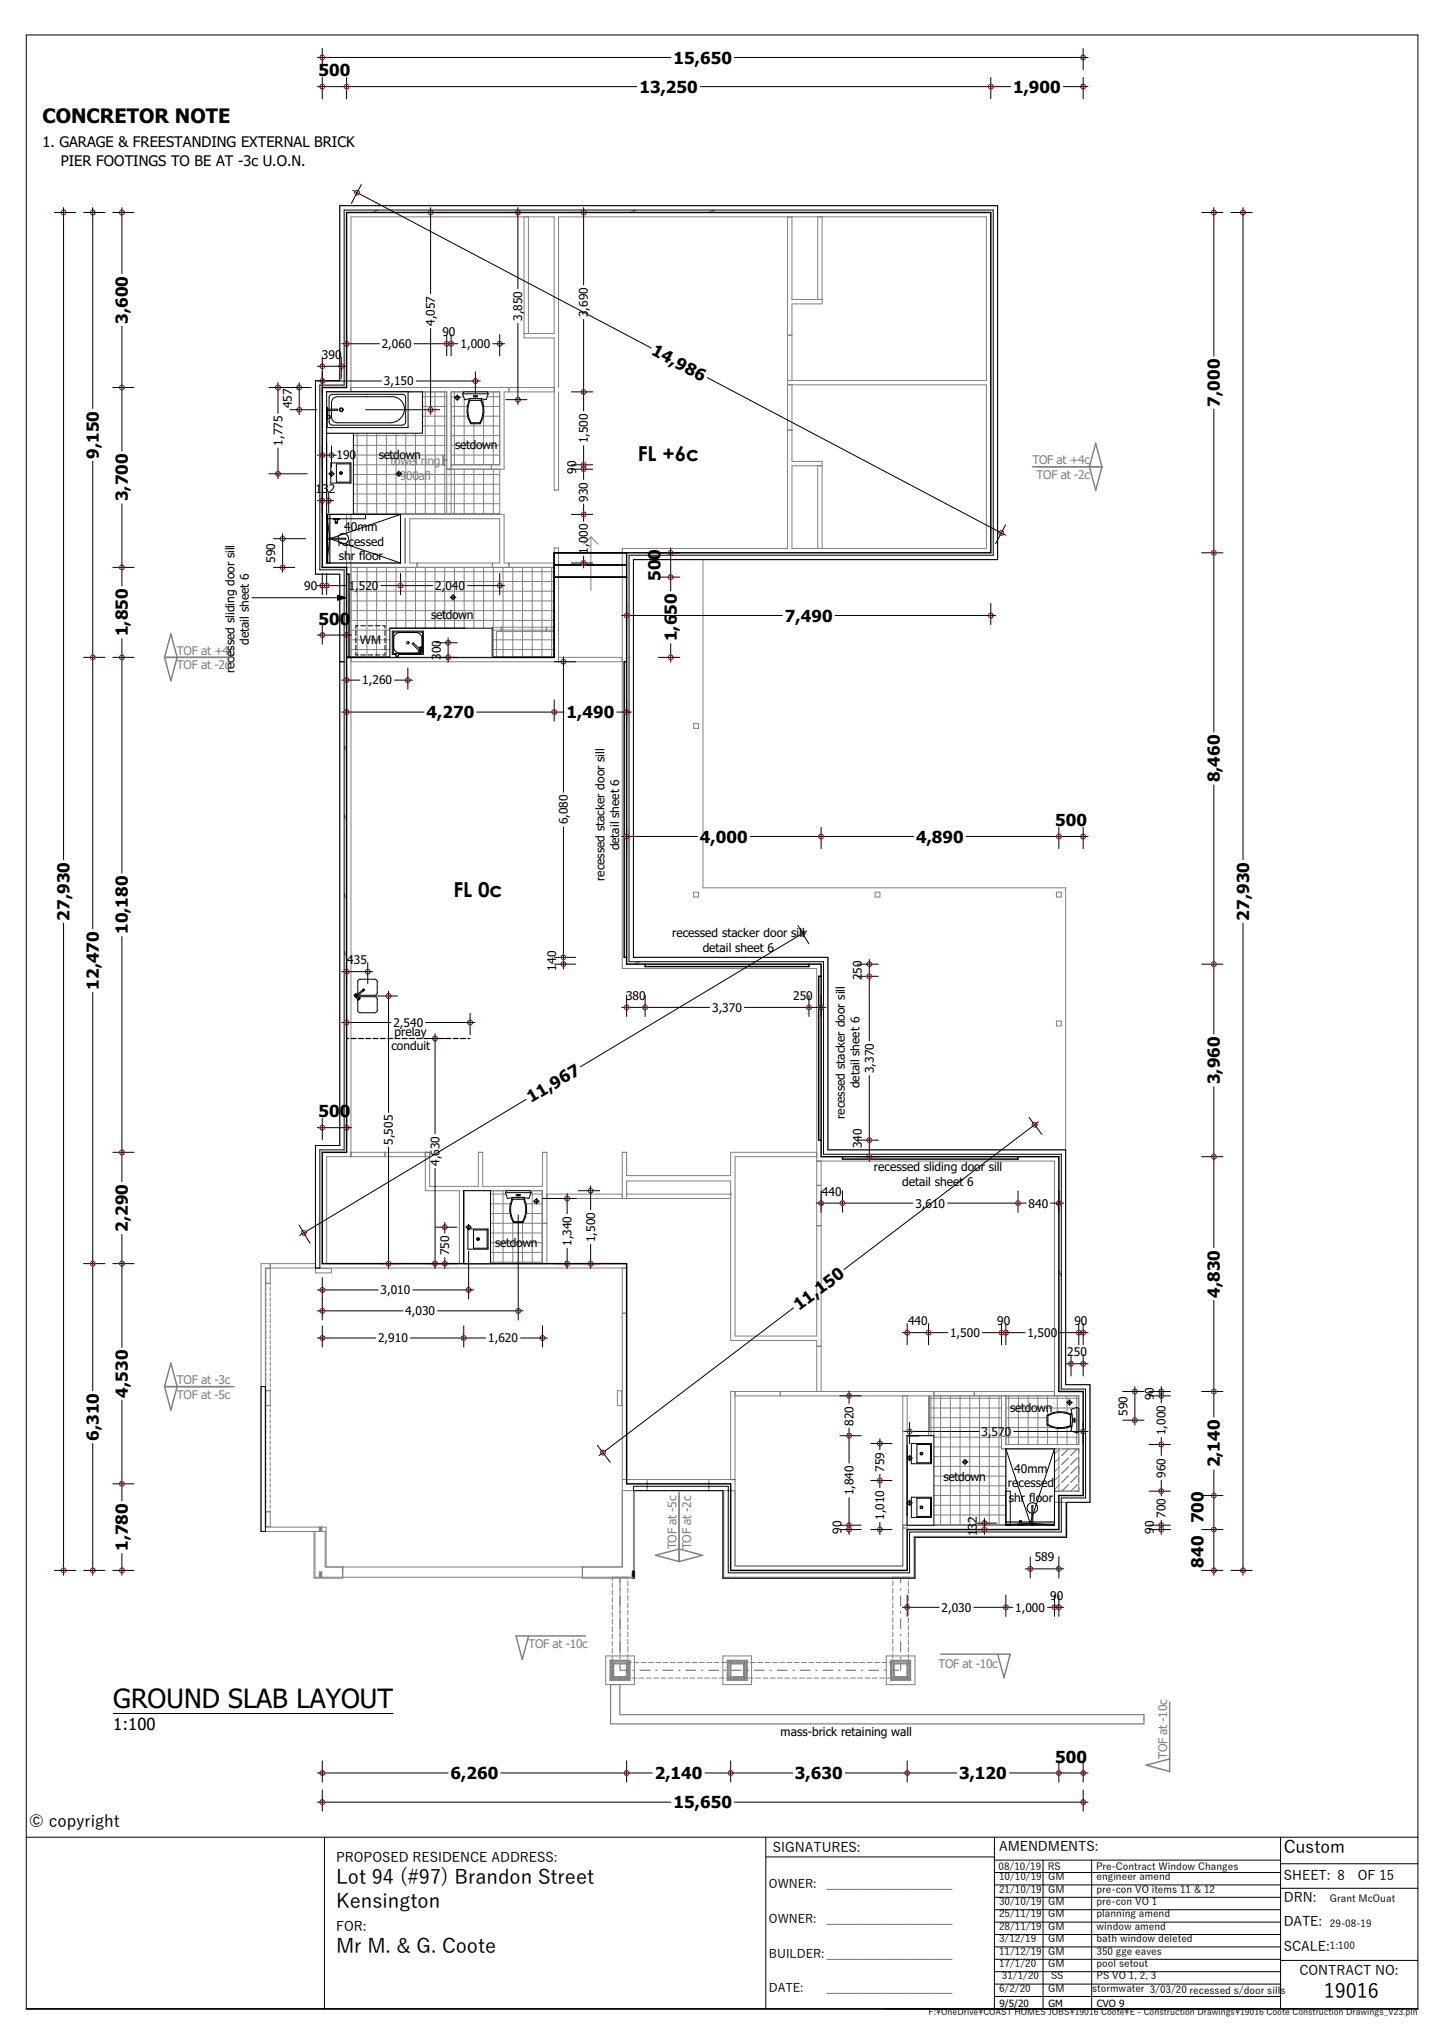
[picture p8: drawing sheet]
<svg xmlns="http://www.w3.org/2000/svg" width="297mm" height="420mm" viewBox="0 0 297 420" stroke-linecap="round" stroke-linejoin="round" font-family="sans-serif">
<defs><g id="words">
<text font-size="5.5" x="23.3" y="351.3">GROUND SLAB LAYOUT</text>
<g font-size="4.2">
<text x="131.2" y="94.8">FL +6c</text>
<text x="93.3" y="184.5">FL 0c</text>
</g>
<g font-size="4.1">
<text x="8.7" y="25.3">CONCRETOR NOTE</text>
<text x="69.1" y="387.5">Lot 94 (#97) Brandon Street</text>
<text x="69.1" y="392.4">Kensington</text>
<text x="69.1" y="401.6">Mr M. &amp; G. Coote</text>
<text x="272.3" y="411">19016</text>
</g>
<text font-size="3.6" x="264" y="381">Custom</text>
<g font-size="3.4">
<text x="65.5" y="15.7">500</text>
<text x="138.5" y="13.1">15,650</text>
<text x="131.5" y="19.1">13,250</text>
<text x="208.4" y="19.1">1,900</text>
<text x="26.3" y="66.6" transform="rotate(-90 26.3 66.6)">3,600</text>
<text x="133.8" y="72.9" transform="rotate(28 133.8 72.9)">14,986</text>
<text x="250.9" y="83.6" transform="rotate(-90 250.9 83.6)">7,000</text>
<text x="20.3" y="94.4" transform="rotate(-90 20.3 94.4)">9,150</text>
<text x="26.3" y="103.1" transform="rotate(-90 26.3 103.1)">3,700</text>
<text x="135.8" y="119.5" transform="rotate(-90 135.8 119.5)">500</text>
<text x="26.3" y="130.9" transform="rotate(-90 26.3 130.9)">1,850</text>
<text x="65.5" y="128.5">500</text>
<text x="139.2" y="131.9" transform="rotate(-90 139.2 131.9)">1,650</text>
<text x="161.4" y="127.8">7,490</text>
<text x="87.7" y="147.7">4,270</text>
<text x="116.5" y="147.7">1,490</text>
<text x="250.9" y="160.9" transform="rotate(-90 250.9 160.9)">8,460</text>
<text x="144" y="173.3">4,000</text>
<text x="188.4" y="173.3">4,890</text>
<text x="217" y="169.9">500</text>
<text x="14.3" y="189.4" transform="rotate(-90 14.3 189.4)">27,930</text>
<text x="256.9" y="189.4" transform="rotate(-90 256.9 189.4)">27,930</text>
<text x="26.3" y="192.1" transform="rotate(-90 26.3 192.1)">10,180</text>
<text x="20.3" y="203.6" transform="rotate(-90 20.3 203.6)">12,470</text>
<text x="109.3" y="227" transform="rotate(-31 109.3 227)">11,967</text>
<text x="250.9" y="223" transform="rotate(-90 250.9 223)">3,960</text>
<text x="65.5" y="229.8">500</text>
<text x="26.3" y="253.4" transform="rotate(-90 26.3 253.4)">2,290</text>
<text x="164.4" y="269.7" transform="rotate(-37 164.4 269.7)">11,150</text>
<text x="250.9" y="267" transform="rotate(-90 250.9 267)">4,830</text>
<text x="26.3" y="287.5" transform="rotate(-90 26.3 287.5)">4,530</text>
<text x="20.3" y="296.4" transform="rotate(-90 20.3 296.4)">6,310</text>
<text x="250.9" y="301.8" transform="rotate(-90 250.9 301.8)">2,140</text>
<text x="247.5" y="313.4" transform="rotate(-90 247.5 313.4)">700</text>
<text x="26.3" y="319" transform="rotate(-90 26.3 319)">1,780</text>
<text x="247.5" y="322.4" transform="rotate(-90 247.5 322.4)">840</text>
<text x="23.3" y="355.9">1:100</text>
<text x="92.7" y="365.9">6,260</text>
<text x="134.7" y="365.9">2,140</text>
<text x="163.5" y="365.9">3,630</text>
<text x="197.3" y="365.9">3,120</text>
<text x="217" y="362.5">500</text>
<text x="138.5" y="371.9">15,650</text>
<text x="6" y="375.8">© copyright</text>
</g>
<g font-size="3">
<text x="8.7" y="30.2">1. GARAGE &amp; FREESTANDING EXTERNAL BRICK</text>
<text x="12.5" y="34.2">PIER FOOTINGS TO BE AT -3c U.O.N.</text>
</g>
<g font-size="2.7">
<text x="69.1" y="383">PROPOSED RESIDENCE ADDRESS:</text>
<text x="159" y="380.8">SIGNATURES:</text>
<text x="205.5" y="380.7">AMENDMENTS:</text>
<text x="264" y="386.8">SHEET: 8</text>
<text x="279.2" y="386.8">OF 15</text>
<text x="264" y="391.3">DRN:</text>
<text x="69.1" y="397.2">FOR:</text>
<text x="264" y="401.2">SCALE:</text>
<text x="264" y="396.2">DATE:</text>
<text x="267.3" y="406.2">CONTRACT NO:</text>
</g>
<g font-size="2.5">
<text x="120.9" y="65.2" transform="rotate(-90 120.9 65.2)">3,690</text>
<text x="78.5" y="71.6">2,060</text>
<text x="89.5" y="67.1" transform="rotate(-90 89.5 67.1)">4,057</text>
<text x="91" y="69.2">90</text>
<text x="94.7" y="71.6">1,000</text>
<text x="107.4" y="66" transform="rotate(-90 107.4 66)">3,850</text>
<text x="66.2" y="73.8">390</text>
<text x="79" y="79.3">3,150</text>
<text x="60" y="84" transform="rotate(-90 60 84)">457</text>
<text x="58.1" y="91.6" transform="rotate(-90 58.1 91.6)">1,775</text>
<text x="69.2" y="94.4">190</text>
<text x="77.9" y="94.4">setdown</text>
<text x="93.6" y="92.3">setdown</text>
<text x="120.9" y="91.2" transform="rotate(-90 120.9 91.2)">1,500</text>
<text x="64.9" y="101.4">132</text>
<text x="118.5" y="97.4" transform="rotate(-90 118.5 97.4)">90</text>
<text x="120.9" y="103.2" transform="rotate(-90 120.9 103.2)">930</text>
<text x="69.5" y="112.2">recessed</text>
<text x="70.8" y="109.2">40mm</text>
<text x="120.9" y="113.9" transform="rotate(-90 120.9 113.9)">1,000</text>
<text x="56.6" y="115.8" transform="rotate(-90 56.6 115.8)">590</text>
<text x="69.7" y="115.2">shr floor</text>
<text x="62.6" y="121.4">90</text>
<text x="71.7" y="121.4">1,520</text>
<text x="89.5" y="121.4">2,040</text>
<text x="88.7" y="127.3">setdown</text>
<text x="51.2" y="132.6" transform="rotate(-90 51.2 132.6)">detail sheet 6</text>
<text x="74" y="132.5">WM</text>
<text x="90.6" y="135.7" transform="rotate(-90 90.6 135.7)">300</text>
<text x="48.2" y="138.5" transform="rotate(-90 48.2 138.5)">recessed sliding door sill</text>
<text x="74.5" y="140.8">1,260</text>
<text x="116.8" y="169.6" transform="rotate(-90 116.8 169.6)">6,080</text>
<text x="127.3" y="174.9" transform="rotate(-90 127.3 174.9)">detail sheet 6</text>
<text x="124.3" y="181.2" transform="rotate(-90 124.3 181.2)">recessed stacker door sill</text>
<text x="138.2" y="192.8">recessed stacker door sill</text>
<text x="144.5" y="195.8">detail sheet 6</text>
<text x="71.4" y="198.3">435</text>
<text x="114.4" y="199.6" transform="rotate(-90 114.4 199.6)">140</text>
<text x="177.3" y="201.6" transform="rotate(-90 177.3 201.6)">250</text>
<text x="128.8" y="205.7">380</text>
<text x="146.5" y="208.1">3,370</text>
<text x="163.1" y="205.7">250</text>
<text x="80.9" y="211.2">2,540</text>
<text x="81.2" y="213.1">prelay</text>
<text x="80.5" y="216.1">conduit</text>
<text x="179.7" y="220.7" transform="rotate(-90 179.7 220.7)">3,370</text>
<text x="176.8" y="223.9" transform="rotate(-90 176.8 223.9)">detail sheet 6</text>
<text x="173.8" y="230.2" transform="rotate(-90 173.8 230.2)">recessed stacker door sill</text>
<text x="80.8" y="235.5" transform="rotate(-90 80.8 235.5)">5,505</text>
<text x="90.4" y="239.8" transform="rotate(-90 90.4 239.8)">4,630</text>
<text x="177.3" y="236.1" transform="rotate(-90 177.3 236.1)">340</text>
<text x="169.1" y="245.9">440</text>
<text x="179.7" y="240.9">recessed sliding door sill</text>
<text x="185.6" y="243.9">detail sheet 6</text>
<text x="188.3" y="248.4">3,610</text>
<text x="211.6" y="248.4">840</text>
<text x="101.9" y="256.4">setdown</text>
<text x="117.5" y="256.3" transform="rotate(-90 117.5 256.3)">1,340</text>
<text x="122.4" y="255.5" transform="rotate(-90 122.4 255.5)">1,500</text>
<text x="92.4" y="258.2" transform="rotate(-90 92.4 258.2)">750</text>
<text x="78.3" y="266.2">3,010</text>
<text x="83.4" y="270.5">4,030</text>
<text x="186.8" y="272.6">440</text>
<text x="195.4" y="275">1,500</text>
<text x="205.1" y="272.6">90</text>
<text x="211.3" y="275">1,500</text>
<text x="221" y="272.6">90</text>
<text x="77.8" y="276.1">2,910</text>
<text x="100.4" y="276.1">1,620</text>
<text x="219.5" y="279">250</text>
<text x="175.5" y="293.2" transform="rotate(-90 175.5 293.2)">820</text>
<text x="207.8" y="290.3">setdown</text>
<text x="231.9" y="291.2" transform="rotate(-90 231.9 291.2)">590</text>
<text x="237.3" y="288" transform="rotate(-90 237.3 288)">90</text>
<text x="201.9" y="295.3">3,570</text>
<text x="239.8" y="295.2" transform="rotate(-90 239.8 295.2)">1,000</text>
<text x="181.9" y="302.7" transform="rotate(-90 181.9 302.7)">759</text>
<text x="194.1" y="304.6">setdown</text>
<text x="207.3" y="305.9">recessed</text>
<text x="208.6" y="302.9">40mm</text>
<text x="239.8" y="303.9" transform="rotate(-90 239.8 303.9)">960</text>
<text x="175.5" y="307.6" transform="rotate(-90 175.5 307.6)">1,840</text>
<text x="207.5" y="308.9">shr floor</text>
<text x="173.1" y="315.5" transform="rotate(-90 173.1 315.5)">90</text>
<text x="181.9" y="312.6" transform="rotate(-90 181.9 312.6)">1,010</text>
<text x="200.9" y="316" transform="rotate(-90 200.9 316)">132</text>
<text x="237.3" y="315.5" transform="rotate(-90 237.3 315.5)">90</text>
<text x="239.8" y="312.2" transform="rotate(-90 239.8 312.2)">700</text>
<text x="212.8" y="321.2">589</text>
<text x="216" y="329.1">90</text>
<text x="193.7" y="331.5">2,030</text>
<text x="208.8" y="331.5">1,000</text>
<text x="160.6" y="357">mass-brick retaining wall</text>
<text x="158.2" y="388.3">OWNER:</text>
<text x="170" y="388.3">_____________________</text>
<text x="158.2" y="395.6">OWNER:</text>
<text x="170" y="395.6">_____________________</text>
<text x="158.2" y="402.6">BUILDER:_____________________</text>
<text x="158.2" y="409.7">DATE:</text>
<text x="170" y="409.7">_____________________</text>
</g>
<g font-size="2.5" fill="#808080">
<text x="80.3" y="95.6">towel</text>
<text x="86.6" y="95.6">ring</text>
<text x="212.4" y="95.5">TOF at +4c</text>
<text x="82.3" y="98.6">900</text>
<text x="86.1" y="98.6">afl</text>
<text x="213.2" y="98.5">TOF at -2c</text>
<text x="36.4" y="134.7">TOF at +4c</text>
<text x="36.4" y="137.7">TOF at -2c</text>
<text x="36.4" y="284.7">TOF at -3c</text>
<text x="36.4" y="287.7">TOF at -5c</text>
<text x="139.2" y="318.6" transform="rotate(-90 139.2 318.6)">TOF at -5c</text>
<text x="142.1" y="318.6" transform="rotate(-90 142.1 318.6)">TOF at -2c</text>
<text x="108.7" y="338.9">TOF at -10c</text>
<text x="193" y="343">TOF at -10c</text>
<text x="240.1" y="361.8" transform="rotate(-90 240.1 361.8)">TOF at -10c</text>
</g>
<g font-size="2.1">
<text x="205.4" y="384.6">08/10/19</text>
<text x="205.5" y="386.7">10/10/19</text>
<text x="205.5" y="389.3">21/10/19</text>
<text x="215.5" y="384.6">RS</text>
<text x="215.6" y="386.7">GM</text>
<text x="215.6" y="389.3">GM</text>
<text x="225.4" y="384.6">Pre-Contract Window Changes</text>
<text x="225.5" y="386.7">engineer amend</text>
<text x="225.5" y="389.3">pre-con VO items 11 &amp; 12</text>
<text x="205.5" y="391.8">30/10/19</text>
<text x="205.5" y="394.4">25/11/19</text>
<text x="215.6" y="391.8">GM</text>
<text x="215.6" y="394.4">GM</text>
<text x="225.5" y="391.8">pre-con VO 1</text>
<text x="225.5" y="394.4">planning amend</text>
<text x="273.5" y="391.2">Grant McOuat</text>
<text x="205.5" y="396.9">28/11/19</text>
<text x="205.5" y="399.5">3/12/19</text>
<text x="215.6" y="396.9">GM</text>
<text x="215.6" y="399.5">GM</text>
<text x="225.5" y="396.9">window amend</text>
<text x="225.5" y="399.5">bath window deleted</text>
<text x="273.5" y="396.3">29-08-19</text>
<text x="273.5" y="401">1:100</text>
<text x="205.5" y="402">11/12/19</text>
<text x="205.5" y="404.6">17/1/20</text>
<text x="206.1" y="407.1">31/1/20</text>
<text x="215.6" y="402">GM</text>
<text x="215.6" y="404.6">GM</text>
<text x="216.2" y="407.1">SS</text>
<text x="225.5" y="402">350 gge eaves</text>
<text x="225.5" y="404.6">pool setout</text>
<text x="225.5" y="407.1">PS VO 1, 2, 3</text>
<text x="205.5" y="409.8">6/2/20</text>
<text x="205.6" y="412.7">9/5/20</text>
<text x="215.6" y="409.8">GM</text>
<text x="215.7" y="412.7">GM</text>
<text x="224.6" y="409.8">stormwater 3/03/20 recessed s/door sills</text>
<text x="225.6" y="412.7">CVO 9</text>
</g>
<text font-size="1.8" x="191" y="414.5">F:\OneDrive\COAST HOMES JOBS\19016 Coote\E - Construction Drawings\19016 Coote Construction Drawings_V23.pln</text>
</g></defs>
<g fill="none" stroke="#000" stroke-width=".21">
<path d="M5.4 7.2h286.2v406h-286.2zM5.4 377.9h286.2M66.7 377.9v35.3M157.5 377.9v35.3M204.5 377.9v35.3M263.4 377.9v35.3M157.5 381.9h47M204.5 397.9h58.9M204.5 395.3h58.9M204.5 392.8h58.9M204.5 390.2h58.9M204.5 387.7h58.9"/>
<path d="M204.5 385.1h58.9M204.5 382.6h58.9M214.5 382.6v30.6M224.5 382.6v30.6M263.4 383.3h28.2M263.4 388.4h28.2M204.5 408.1h58.9M204.5 405.5h58.9M204.5 403h58.9M204.5 400.4h58.9M204.5 410.6h58.9M263.4 403.2h28.2"/>
</g>
<!-- layer: D1  WALLS-(external) -->
<g fill="#fff">
<path d="M129.4 322.3h1.1v1.1h-1.1z" fill-rule="evenodd"/>
<path d="M129.4 306.6h1.1v15.7h-1.1z" fill-rule="evenodd"/>
<path d="M128.9 306.6h.5v15.7h-.5z" fill-rule="evenodd"/>
<path d="M128 306.6h.9v15.7h-.9z" fill-rule="evenodd"/>
</g>
<path d="M128 322.3v-15.7h2.5v16.8" fill="none" stroke="#808080" stroke-width=".21"/>
<g fill="#fff">
<path d="M129.3 323.5l.1 .1z"/>
<path d="M128 322.3h.9v.8z"/>
<path d="M129.4 323.5h1.1v1.1z" fill-rule="evenodd"/>
<path d="M129.4 323.4l1.1 .1z" fill-rule="evenodd"/>
<path d="M129.2 323.4l.2 .1z" fill-rule="evenodd"/>
<path d="M128.9 322.3h.5v1.1l-.5-.3z" fill-rule="evenodd"/>
<path d="M119.8 323.5h9.5l1.2 1.1h-10.7z" fill-rule="evenodd"/>
<path d="M119.8 323.4l9.5 .1z" fill-rule="evenodd"/>
<path d="M119.8 322.3h8.2l1.2 1.1h-9.4z" fill-rule="evenodd"/>
</g>
<path d="M128 322.3h-8.2v2.3h10.7v-1.2" fill="none" stroke="#808080" stroke-width=".21"/>
<g fill="#fff">
<path d="M65.7 323.5v1.1h-1.1z"/>
<path d="M65.8 323.4l-.1 .1z"/>
<path d="M66.9 322.3v1.1h-1.1z"/>
<path d="M64.6 323.5h1.1l-1.1 1.1z"/>
<path d="M65.8 322.3h1.1l-1.1 1.1z"/>
<path d="M64.6 315h1.1v8.5h-1.1z" fill-rule="evenodd"/>
<path d="M65.7 315l.1 8.4z" fill-rule="evenodd"/>
<path d="M65.8 315h1.1v7.3h-1.1z" fill-rule="evenodd"/>
</g>
<path d="M66.9 322.3v-7.3h-2.3v9.6h1.1" fill="none" stroke="#808080" stroke-width=".21"/>
<g fill="#fff">
<path d="M149.8 323.5v1.1h-1.1z"/>
<path d="M150.3 323v.5h-.5z"/>
<path d="M150.3 323l.9-.9v.9z"/>
<path d="M148.7 323.5h1.1l-1.1 1.1z"/>
<path d="M149.8 323h.5l-.5 .5z"/>
<path d="M150.3 322.1h.9l-.9 .9z"/>
<path d="M148.7 306.6h1.1v16.9h-1.1z" fill-rule="evenodd"/>
<path d="M149.8 306.6h.5v16.4h-.5z" fill-rule="evenodd"/>
<path d="M150.3 306.6h.9v15.5h-.9z" fill-rule="evenodd"/>
</g>
<path d="M151.2 322.1v-15.5h-2.5v18h1.1" fill="none" stroke="#808080" stroke-width=".21"/>
<g fill="#fff">
<path d="M187.1 323.5h1.1v1.1z"/>
<path d="M186.6 323h.5v.5z"/>
<path d="M185.7 322.1h.9v.9z"/>
<path d="M187.1 323.5l1.1 1.1h-1.1z"/>
<path d="M186.6 323l.5 .5h-.5z"/>
<path d="M185.7 322.1l.9 .9h-.9z"/>
<path d="M149.8 323.5h37.3v1.1h-37.3z" fill-rule="evenodd"/>
<path d="M150.3 323h36.3v.5h-36.3z" fill-rule="evenodd"/>
<path d="M151.2 322.1h34.5v.9h-34.5z" fill-rule="evenodd"/>
</g>
<path d="M151.2 322.1h34.5M188.2 323.5v1.1h-38.4" fill="none" stroke="#808080" stroke-width=".21"/>
<g fill="#fff">
<path d="M187.1 315.1h1.1v1.1z"/>
<path d="M186.6 314.6h.5v.5z"/>
<path d="M185.7 313.7h.9v.9z"/>
<path d="M187.1 315.1l1.1 1.1h-1.1z"/>
<path d="M186.6 314.6l.5 .5h-.5z"/>
<path d="M185.7 313.7l.9 .9h-.9z"/>
<path d="M187.1 316.2h1.1v7.3h-1.1z" fill-rule="evenodd"/>
<path d="M186.6 315.1h.5v7.9h-.5z" fill-rule="evenodd"/>
<path d="M185.7 314.6h.9v7.5h-.9z" fill-rule="evenodd"/>
</g>
<path d="M186.6 313.7h-.9v8.4M188.2 316.2v7.3" fill="none" stroke="#808080" stroke-width=".21"/>
<g fill="#fff">
<path d="M218.3 315.1h1.1v1.1z"/>
<path d="M217.8 314.6h.5v.5z"/>
<path d="M216.9 313.7h.9v.9z"/>
<path d="M218.3 315.1l1.1 1.1h-1.1z"/>
<path d="M217.8 314.6l.5 .5h-.5z"/>
<path d="M216.9 313.7l.9 .9h-.9z"/>
<path d="M188.2 315.1h30.1v1.1h-30.1z" fill-rule="evenodd"/>
<path d="M187.1 314.6h30.7v.5h-30.7z" fill-rule="evenodd"/>
<path d="M186.6 313.7h30.3v.9h-30.3z" fill-rule="evenodd"/>
</g>
<path d="M186.6 313.7h30.3M219.4 315.1v1.1h-31.2" fill="none" stroke="#808080" stroke-width=".21"/>
<g fill="#fff">
<path d="M218.3 309h1.1v6.1h-1.1z" fill-rule="evenodd"/>
<path d="M217.8 309h.5v5.6h-.5z" fill-rule="evenodd"/>
<path d="M216.9 309h.9v4.7h-.9z" fill-rule="evenodd"/>
</g>
<path d="M216.9 313.7v-4.7h2.5v6.1" fill="none" stroke="#808080" stroke-width=".21"/>
<!-- layer: D2  WALLS-(internal) -->
<path d="M71.3 80.6h.9v36.1h-.9z" fill-rule="evenodd" fill="#fff"/>
<path d="M72.2 80.6h.1M72.2 80.6h-.9v36.1h.9M72.2 80.6v35.2M72.2 116.7h.1" fill="none" stroke="#808080" stroke-width=".21"/>
<!-- layer: D1  WALLS-(external) -->
<path d="M65.7 314.1h.5v.9h-.5z" fill-rule="evenodd" fill="#808080"/>
<g fill="none" stroke="#808080" stroke-width=".21">
<path d="M107.8 44.6h-35.6v35.1M108.7 44.6h5.3M114.9 44.6h53.3M169.1 44.6h33.8v33.7M64.9 79.2v-.9h5v-36h135.3v72.8h-74.9M202.9 79.2v33.6h-33.8M67.2 80.6h5M64.9 117.2v.9h5M67.2 115.8h5M128 112.8h34M162.9 112.8h5.3M128 135.2v63.1"/>
<path d="M130.3 135.2v61.7h40v39.6h48.9v48.3h5v24.2h-5v7h-31.2v8.4h-39.1v-17.8h-18.6v16.7M69.9 169.9v65.7h-5v.9M72.2 169.9v67.1M128 199.2h40v39.6M67.2 237.9h5M168.9 238.8h48v48.3M55.6 259.9v.9M67.2 259.9h27.3M95.4 259.9h16.2M112.5 259.9h16.4v44.4M64.9 260.8v-.9h-11.2v55.1h11.1M128 260.8v61.5"/>
<path d="M128 270.1h.9M128.9 260.8h-74.3v53.3h11.6v.9h-.5v-.9M217.8 287.1h4.1v10M217.9 298h-1v.9M217.9 299.9l-1 1v-1M217.9 298l-1 1M218.9 298h1M219.7 298l-1.3 1.4M219.7 299.9l-1.3 1.3M220.9 298h1v8.7h-5v-.8M221.6 299.9l-1.4 1.3M221.6 298l-1.4 1.4"/>
<path d="M128 304.3h23.2M133.1 304.3v2.3M145.8 304.3v2.3M151.2 305.2v16.9h34.5v-8.4M216.9 301.9v1M216.9 303.9v1M216.9 307.6v6.1h-30.3M217.9 303.5l-1 1.1M217.9 305.4l-1 1M217.9 301.7l-1 1M219.7 305.4l-1.3 1.3M219.7 301.7l-1.3 1.4"/>
<path d="M219.7 303.5l-1.3 1.4M221.6 303.5l-1.4 1.4M221.6 305.4l-1.3 1.3M221.6 301.7l-1.4 1.4M124.6 340.6h5.9v5.9h-5.9zM148.7 340.6h5.9v5.9h-5.9zM182.3 340.6h5.9v5.9h-5.9z"/>
</g>
<path d="M72.2 79.7v.9M72.2 115.8v.9M128 112.8v.9M128 198.3v.9M72.2 237v.9M168 238.8h.9M216.9 287.1h.9M128 304.3h.9M151.2 304.3v.9M185.7 313.7h.9M216.9 306.7v.9" fill="none" stroke="#6d6d6d" stroke-width=".21"/>
<g fill="#fff">
<path d="M153.5 345.4l.2 .2h-.2z"/>
<path d="M153.5 341.5h.2l-.2 .1z"/>
<path d="M153.5 345.4h.2v.2z"/>
<path d="M153.5 341.6l.2-.1v.1z"/>
<path d="M153.5 341.6h.2v3.8h-.2z" fill-rule="evenodd"/>
</g>
<path d="M153.1 341.8h.3v3.5h-.3M153.4 341.6h.1v3.8h-.1" fill="none" stroke="#808080" stroke-width=".21"/>
<path d="M153 342.2v2.7M153.1 342.1v2.9M153.5 341.5h.2v4.1h-.2" fill="none" stroke="#808080" stroke-width=".25"/>
<g fill="#fff">
<path d="M149.6 345.4h.1l-.1 .2z"/>
<path d="M149.6 345.6l.1-.2v.2z"/>
<path d="M149.7 345.4h3.8v.2h-3.8z" fill-rule="evenodd"/>
</g>
<path d="M149.7 345.3v.1h3.8M149.9 345v.3h3.5" fill="none" stroke="#808080" stroke-width=".21"/>
<path d="M149.6 345.4v.2h3.9M150.2 345h2.9M150.3 344.9h2.7" fill="none" stroke="#808080" stroke-width=".25"/>
<g fill="#fff">
<path d="M149.6 341.5h.1v.1z"/>
<path d="M149.6 341.5l.1 .1h-.1z"/>
<path d="M149.6 341.6h.1v3.8h-.1z" fill-rule="evenodd"/>
</g>
<path d="M149.9 341.6h-.2v3.8M150.2 341.8h-.3v3.5" fill="none" stroke="#808080" stroke-width=".21"/>
<path d="M149.7 341.5h-.1v3.9M150.2 342.1v2.9M150.3 342.2v2.7" fill="none" stroke="#808080" stroke-width=".25"/>
<path d="M149.7 341.5h3.8v.1h-3.8z" fill-rule="evenodd" fill="#fff"/>
<path d="M64.9 79.2v38M67.2 80.6v35.2M64.9 236.5v23.4M67.2 237.9v22M64.9 260.9h3.3v.9h-3.3zM149.7 341.6h3.8M149.9 341.8h3.5" fill="none" stroke="#808080" stroke-width=".21"/>
<path d="M149.7 341.5h3.8M150.2 342.1h2.9M150.3 342.2h2.7" fill="none" stroke="#808080" stroke-width=".25"/>
<!-- layer: D2  WALLS-(internal) -->
<path d="M150.3 237h17.7M151.2 237.9h16.8M128 242.9v2.7M128.9 241.8h21.4M150.3 242.9h-21.4v2.7" fill="none" stroke="#808080" stroke-width=".21"/>
<path d="M168 237v.9" fill="none" stroke="#6d6d6d" stroke-width=".21"/>
<path d="M128.9 245.6h21.4v.9h-21.4z" fill-rule="evenodd" fill="#fff"/>
<g fill="none" stroke="#808080" stroke-width=".21">
<path d="M114 44.6v24M114.9 44.6v35.1M162 44.7v68.1M162.9 44.7v16.9h5.3M72.2 79.7h41.8M104.7 79.7v.9M114 69.5v31.3M162 69h.9M162 79.2h.9v15.7M169.1 62.5h-6.2v15.8h-.9M72.2 80.6h19.7M92.8 80.6h10"/>
<path d="M103.7 80.6h10.3M114.9 80.6v20.2M162 88.5h.9M162.9 95.8v17M71.3 116.7h42.7M72.2 115.8h10.2M83.4 106.7l-.1 9.1M84.3 106.7v9.1h18.5v-9.1M85.8 115.8v.9M101.3 115.8v.9M103.7 105.8v10h10.3M104.7 115.8v.9"/>
<path d="M114 112.7v16.3h-12.8v6.2h-29M114.9 112.7v3.1M114.9 116.7v12.3M102.1 129.9h11.9v5.3h-11.9zM103.1 129v.9M112.4 129v.9M114.9 135.2h13.1v.9h-55.8M114.9 129.9v6.2M72.2 237.9h16.2M72.2 237h16.2v7h10v-7M79.2 237v.9M87.5 237v7.9h7v15"/>
<path d="M99.3 237v7h12.3v-7M112.5 237v22.9h-.9v-15h-16.2v15M150.3 237v4.8M151.2 237.9v36.9h16.8v-36M168.9 238.8v47.4M111.6 251.6h.9M112.5 245.6h15.5v.9M112.5 246.5h37.8M128.9 245.6h.1M128.9 245.6v.9M128.9 245.6h21.4M150.3 245.6h.1"/>
<path d="M150.3 242.9v32.8h17.7v10.5M168 252.1h.9M168 243.8h.9M168 276.9h.9M151.2 286.2v18.1M151.2 287.1h40v7.3h-5.5M160.5 286.2v.9M185.7 287.1v27.2M186.6 287.1v7.3M192.1 286.2v9.1h-5.5v19M192.1 287.1h24.8M200.4 286.2v.9"/>
<path d="M206 287.1v10.9h10.9M206 295.4h.9M206.9 287.1v10h15M216.9 286.2h-66.6v18.1M217.8 298h4.1"/>
</g>
<g fill="none" stroke="#6d6d6d" stroke-width=".21">
<path d="M162 44.7h.9M72.2 79.7v.9M114 100.8h.9M114 112.7h.9M114.9 115.8v.9M72.2 135.2v.9M114.9 129v.9M72.2 237v.9M87.5 237h.9v.9M98.4 237h.9M111.6 237h.9M168 238.8h.9"/>
<path d="M216.9 286.2v.9M150.3 304.3h.9M185.7 314.3h.9"/>
</g>
<path d="M168.2 44.6h.9v17h-.9z" fill-rule="evenodd" fill="#fff"/>
<path d="M169.1 61.6h-.9v-17h.9v17.9M162.9 95.8h5.3M162.9 94.9h6.2" fill="none" stroke="#808080" stroke-width=".21"/>
<path d="M168.2 95.8h.9v17h-.9z" fill-rule="evenodd" fill="#fff"/>
<path d="M107.8 69.5h6.2M108.7 68.6h5.3M162.9 78.3h40M162.9 79.2h40M169.1 94.9v17.9h-.9v-17h.9" fill="none" stroke="#808080" stroke-width=".21"/>
<path d="M107.8 44.6h.9v24h-.9z" fill-rule="evenodd" fill="#fff"/>
<path d="M107.8 68.6h.9v-24h-.9v24.9M128 237v5.9M128.9 237v4.8" fill="none" stroke="#808080" stroke-width=".21"/>
<path d="M128 237h.9" fill="none" stroke="#6d6d6d" stroke-width=".21"/>
<!-- layer: D1  WALLS-(external) -->
<g fill="#fff">
<path d="M125.6 353.7h.9l-.9 .9z"/>
<path d="M126.6 352.7h.9l-.9 .9z"/>
<path d="M126.5 353.7v.9h-.9z"/>
<path d="M126.5 353.7l.1-.1z"/>
<path d="M127.5 352.7v.9h-.9z"/>
<path d="M126.5 353.7h108.8v.9h-108.8z" fill-rule="evenodd"/>
<path d="M126.6 353.6l108.7 .1z" fill-rule="evenodd"/>
<path d="M127.5 352.7h107.8v.9h-107.8z" fill-rule="evenodd"/>
</g>
<path d="M127.5 352.7h107.8v1.9h-109.7v-.9" fill="none" stroke="#808080" stroke-width=".25"/>
<path d="M69.9 118.1v18M72.2 116.7v19.4M128 113.7v21.5M130.3 115.1v20.1M54.7 260.9h.9v3.1h-.9zM54.7 286.1h.9v3h-.9zM54.7 311h.9v3h-.9z" fill="none" stroke="#808080" stroke-width=".21"/>
<!-- layer: D2  WALLS-(internal) -->
<path d="M91.9 96.5h11.8M91.9 80.6v25.2M92.8 80.6v25.2M92.8 95.6h10M101.1 95.6v.9M82.4 105.8h21.3M83.3 106.7h.1M84.3 106.7h18.5" fill="none" stroke="#808080" stroke-width=".21"/>
<path d="M216.9 298h.9v8.7h-.9z" fill-rule="evenodd" fill="#fff"/>
<path d="M216.9 298h.1M216.9 298h.9v8.7h-.9M216.9 298v8.7M216.9 306.7h.1" fill="none" stroke="#808080" stroke-width=".21"/>
<!-- layer: D1  WALLS-(external) -->
<g fill="none" stroke="#808080" stroke-width=".21">
<path d="M54.7 264.8v.7M54.7 265.9v.7M54.7 267v.7M54.7 268.1v.7M54.7 269.2v.7M54.7 270.3v.7M54.7 271.4v.7M54.7 272.5v.7M54.7 273.6v.7M54.7 274.7v.7M54.7 275.8v.7M54.7 276.9v.7"/>
<path d="M54.7 278v.7M54.7 279.1v.7M54.9 264h-.2v.4M55.3 264h.3v.4M55.6 264.8v.7M55.6 265.9v.7M55.6 267v.7M55.6 268.1v.7M55.6 269.2v.7M55.6 270.3v.7M55.6 271.4v.7M55.6 272.5v.7"/>
<path d="M55.6 273.6v.7M55.6 274.7v.7M55.6 275.8v.7M55.6 276.9v.7M55.6 278v.7M55.6 279.1v.7M54.7 280.2v.7M54.7 281.3v.7M54.7 282.4v.7M54.7 283.5v.7M54.7 284.6v.7M54.7 285.7v.4h.2"/>
<path d="M54.7 289.8v.7M54.7 290.9v.7M54.7 292v.7M54.7 293.1v.7M54.7 294.2v.7M54.7 295.3v.7M54.7 296.4v.7M54.7 297.5v.7M54.7 298.6v.7M54.7 299.7v.7M54.9 289.1h-.2v.3M55.3 289.1h.3v.3"/>
<path d="M55.6 280.2v.7M55.6 281.3v.7M55.6 282.4v.7M55.6 283.5v.7M55.6 284.6v.7M55.6 285.7v.4h-.3M55.6 289.8v.7M55.6 290.9v.7M55.6 292v.7M55.6 293.1v.7M55.6 294.2v.7M55.6 295.3v.7"/>
<path d="M55.6 296.4v.7M55.6 297.5v.7M55.6 298.6v.7M55.6 299.7v.7M127 286.1h.9v3h-.9zM54.7 300.8v.7M54.7 301.9v.7M54.7 303v.7M54.7 304.1v.7M54.7 305.2v.7M54.7 306.3v.7M54.7 307.4v.7"/>
<path d="M54.7 308.5v.7M54.7 309.6v.7M54.7 310.7v.3h.2M55.6 300.8v.7M55.6 301.9v.7M55.6 303v.7M55.6 304.1v.7M55.6 305.2v.7M55.6 306.3v.7M55.6 307.4v.7M55.6 308.5v.7M55.6 309.6v.7"/>
<path d="M55.6 310.7v.3h-.3"/>
</g>
<g fill="#fff">
<path d="M129.4 345.4l.2 .2h-.2z"/>
<path d="M129.4 341.5h.2l-.2 .1z"/>
<path d="M129.4 345.4h.2v.2z"/>
<path d="M129.4 341.6l.2-.1v.1z"/>
<path d="M129.4 341.6h.2v3.8h-.2z" fill-rule="evenodd"/>
</g>
<path d="M129 341.8h.3v3.5h-.3M129.3 341.6h.1v3.8h-.1" fill="none" stroke="#808080" stroke-width=".21"/>
<path d="M128.9 342.2v2.7M129 342.1v2.9M129.4 341.5h.2v4.1h-.2" fill="none" stroke="#808080" stroke-width=".25"/>
<g fill="#fff">
<path d="M125.5 345.4h.1l-.1 .2z"/>
<path d="M125.5 345.6l.1-.2v.2z"/>
<path d="M125.6 345.4h3.8v.2h-3.8z" fill-rule="evenodd"/>
</g>
<path d="M125.6 345.3v.1h3.8M125.8 345v.3h3.5" fill="none" stroke="#808080" stroke-width=".21"/>
<path d="M125.5 345.4v.2h3.9M126.1 345h2.9M126.2 344.9h2.7" fill="none" stroke="#808080" stroke-width=".25"/>
<g fill="#fff">
<path d="M125.5 341.5h.1v.1z"/>
<path d="M125.5 341.5l.1 .1h-.1z"/>
<path d="M125.5 341.6h.1v3.8h-.1z" fill-rule="evenodd"/>
</g>
<path d="M125.8 341.6h-.2v3.8M126.1 341.8h-.3v3.5" fill="none" stroke="#808080" stroke-width=".21"/>
<path d="M125.6 341.5h-.1v3.9M126.1 342.1v2.9M126.2 342.2v2.7" fill="none" stroke="#808080" stroke-width=".25"/>
<path d="M125.6 341.5h3.8v.1h-3.8z" fill-rule="evenodd" fill="#fff"/>
<path d="M125.6 341.6h3.8M125.8 341.8h3.5" fill="none" stroke="#808080" stroke-width=".21"/>
<path d="M125.6 341.5h3.8M126.1 342.1h2.9M126.2 342.2h2.7" fill="none" stroke="#808080" stroke-width=".25"/>
<g fill="#fff">
<path d="M187.1 345.4l.2 .2h-.2z"/>
<path d="M187.1 341.5h.2l-.2 .1z"/>
<path d="M187.1 345.4h.2v.2z"/>
<path d="M187.1 341.6l.2-.1v.1z"/>
<path d="M187.1 341.6h.2v3.8h-.2z" fill-rule="evenodd"/>
</g>
<path d="M186.7 341.8h.3v3.5h-.3M187 341.6h.1v3.8h-.1" fill="none" stroke="#808080" stroke-width=".21"/>
<path d="M186.6 342.2v2.7M186.7 342.1v2.9M187.1 341.5h.2v4.1h-.2" fill="none" stroke="#808080" stroke-width=".25"/>
<g fill="#fff">
<path d="M183.2 345.4h.1l-.1 .2z"/>
<path d="M183.2 345.6l.1-.2v.2z"/>
<path d="M183.3 345.4h3.8v.2h-3.8z" fill-rule="evenodd"/>
</g>
<path d="M183.3 345.3v.1h3.8M183.5 345v.3h3.5" fill="none" stroke="#808080" stroke-width=".21"/>
<path d="M183.2 345.4v.2h3.9M183.8 345h2.9M183.9 344.9h2.7" fill="none" stroke="#808080" stroke-width=".25"/>
<g fill="#fff">
<path d="M183.2 341.5h.1v.1z"/>
<path d="M183.2 341.5l.1 .1h-.1z"/>
<path d="M183.2 341.6h.1v3.8h-.1z" fill-rule="evenodd"/>
</g>
<path d="M183.5 341.6h-.2v3.8M183.8 341.8h-.3v3.5" fill="none" stroke="#808080" stroke-width=".21"/>
<path d="M183.3 341.5h-.1v3.9M183.8 342.1v2.9M183.9 342.2v2.7" fill="none" stroke="#808080" stroke-width=".25"/>
<path d="M183.3 341.5h3.8v.1h-3.8z" fill-rule="evenodd" fill="#fff"/>
<path d="M183.3 341.6h3.8M183.5 341.8h3.5" fill="none" stroke="#808080" stroke-width=".21"/>
<path d="M183.3 341.5h3.8M183.8 342.1h2.9M183.9 342.2h2.7" fill="none" stroke="#808080" stroke-width=".25"/>
<g fill="#fff">
<path d="M65.7 323.5h4.8v1.1h-4.8z" fill-rule="evenodd"/>
<path d="M65.8 323.4l4.7 .1z" fill-rule="evenodd"/>
<path d="M66.9 322.3h3.6v1.1h-3.6z" fill-rule="evenodd"/>
</g>
<g fill="none" stroke="#808080" stroke-width=".21">
<path d="M66.9 322.3h3.6v2.3h-4.8M125.9 325.6v1M125.9 327.1v1M125.9 328.6v1M125.9 330.1v1M125.9 331.6v1M125.9 333.1v1M125.9 334.6v1M125.9 336.1v1M125.9 337.6v1M125.9 339.1v1M127.3 324.4h-1.4v.7"/>
<path d="M127.8 324.4h1.3v.3M129.1 325.2v1M129.1 326.7v1M129.1 328.2v1M129.1 329.7v1M129.1 331.2v1M129.1 332.7v1M129.1 334.2v1M129.1 335.7v1M129.1 337.2v1M129.1 338.7v1M183.6 325.2v1"/>
<path d="M183.6 326.7v1M183.6 328.2v1M183.6 329.7v1M183.6 331.2v1M183.6 332.7v1M183.6 334.2v1M183.6 335.7v1M183.6 337.2v1M183.6 338.7v1M185 324.4h-1.4v.3M185.5 324.4h1.3v.4M186.8 325.3v1"/>
<path d="M186.8 326.8v1M186.8 328.3v1M186.8 329.8v1M186.8 331.3v1M186.8 332.8v1M186.8 334.3v1M186.8 335.8v1M186.8 337.3v1M186.8 338.8v1M125.9 343.6v1.5h.5M125.9 340.6v1M125.9 342.1v1"/>
<path d="M126.9 345.1h1M128.4 345.1h1M129.1 341.7v.2h.8M129.1 340.2v1M129.9 345.1h1M130.4 341.9h1M131.4 345.1h1M131.9 341.9h1M132.9 345.1h1M133.4 341.9h1M134.4 345.1h1M134.9 341.9h1"/>
<path d="M135.9 345.1h1M136.4 341.9h1M137.4 345.1h1M137.9 341.9h1M138.9 345.1h1M139.4 341.9h1M140.4 345.1h1M140.9 341.9h1M141.9 345.1h1M142.4 341.9h1M143.4 345.1h1M143.9 341.9h1"/>
<path d="M144.9 345.1h1M145.4 341.9h1M146.4 345.1h1M146.9 341.9h1M147.9 345.1h1M148.4 341.9h1M149.4 345.1h1M149.9 341.9h1M150.9 345.1h1M151.4 341.9h1M152.4 345.1h1M152.9 341.9h1"/>
<path d="M153.9 345.1h1M154.4 341.9h1M155.4 345.1h1M155.9 341.9h1M156.9 345.1h1M157.4 341.9h1M158.4 345.1h1M158.9 341.9h1M159.9 345.1h1M160.4 341.9h1M161.4 345.1h1M161.9 341.9h1"/>
<path d="M162.9 345.1h1M163.4 341.9h1M164.4 345.1h1M164.9 341.9h1M165.9 345.1h1M166.4 341.9h1M167.4 345.1h1M167.9 341.9h1M168.9 345.1h1M169.4 341.9h1M170.4 345.1h1M170.9 341.9h1"/>
<path d="M171.9 345.1h1M172.4 341.9h1M173.4 345.1h1M173.9 341.9h1M174.9 345.1h1M175.4 341.9h1M176.4 345.1h1M176.9 341.9h1M177.9 345.1h1M178.4 341.9h1M179.4 345.1h1M179.9 341.9h1"/>
<path d="M180.9 345.1h1M181.4 341.9h1M182.4 345.1h1M183.6 340.2v1M183.6 341.7v.2h-.7M183.9 345.1h1M186.8 344.8v.3h-1.4M186.8 340.3v1M186.8 341.8v1M186.8 343.3v1"/>
</g>
<!-- layer: D2  WALLS-(internal) -->
<path d="M102.8 80.6v15M103.7 80.6v15.9" fill="none" stroke="#808080" stroke-width=".21"/>
<!-- layer: D1  WALLS-(external) -->
<g fill="#fff">
<path d="M125.6 346.5h.9v7.2h-.9z" fill-rule="evenodd"/>
<path d="M126.5 346.5l.1 7.1z" fill-rule="evenodd"/>
<path d="M126.6 346.5h.9v6.2h-.9z" fill-rule="evenodd"/>
</g>
<g fill="none" stroke="#808080" stroke-width=".25">
<path d="M77.7 43.3h-.5v.3h-.5M130.8 43.3h-.5v.3h-.5M147 43.3h-.5v.3h-.5M70.9 153.4v.5h.3v.5M70.9 167.6v.5h.3v.5M70.9 183.8v.5h.3v.5M70.9 195.7v.5h.3v.5M131.5 197.9h-.5v.3h-.5M217.9 261.4v.5h.3v.5M127.5 324.4v1.2M127.5 326.8v.3M127.5 328.3v2"/>
<path d="M127.5 331.5v.3M127.5 333v2M127.5 336.2v.3M127.5 337.7v2M185.2 324.4v1.2M185.2 326.8v.3M185.2 328.3v2M185.2 331.5v.3M185.2 333v2M185.2 336.2v.3M185.2 337.7v2M127.5 352.7v-6.2h-1.9v7.2"/>
<path d="M127.5 340.9v.3M127.5 342.4v1.1h1.5M130.2 343.5h.3M131.7 343.5h2M134.9 343.5h.3M136.4 343.5h2M139.6 343.5h.3M141.1 343.5h2M144.3 343.5h.3M145.8 343.5h2M149 343.5h.3M150.5 343.5h2"/>
<path d="M153.7 343.5h.3M155.2 343.5h2M158.4 343.5h.3M159.9 343.5h2M163.1 343.5h.3M164.6 343.5h2M167.8 343.5h.3M169.3 343.5h2M172.5 343.5h.3M174 343.5h2M177.2 343.5h.3M178.7 343.5h2"/>
<path d="M181.9 343.5h.3M183.4 343.5h1.4M185.2 340.9v.3M185.2 342.4v1.1"/>
</g>
<path d="M144.6 115.1v67.5h74.6v53.9M69.9 136.1v33.8M72.2 136.1v33.8M142.7 148.8h1v1h-1zM142.7 183.5h1v1h-1zM180 183.5h1v1h-1zM217.3 183.5h1v1h-1zM217.3 210h1v1h-1zM127.5 324.6v16" fill="none" stroke="#808080" stroke-width=".21"/>
<!-- layer: D2  WALLS-(internal) -->
<path d="M82.4 105.8v10M83.3 106.7v9.1M114.9 113.7h13.1M114.9 116.2h13.1M114.9 118.7h13.1M121.5 110.4v11.1M121.5 110.4l1.5 1.5M121.5 110.4l-1.5 1.5" fill="none" stroke="#808080" stroke-width=".21"/>
<!-- layer: K1  TEXT-(notes) Dropped Footings -->
<path d="M212.4 96h14.3M225.4 91.2l1.3 4.8-1.3 4.8-1.3-4.8zM33.8 135.2h14.3M35.1 130.4l1.3 4.8-1.3 4.8-1.3-4.8zM33.8 285.2h14.3M35.1 280.4l1.3 4.8-1.3 4.8-1.3-4.8zM134.8 319.9l4.9-1.3 4.8 1.3-4.8 1.3zM139.7 306.9v14.3M108.7 336.5l-1.3 4.8-1.3-4.8h14.3M193.5 340.2h14.3l-1.3 4.9-1.3-4.9M240.6 350.1v14.3l-4.9-1.3 4.9-1.3" fill="none" stroke="#808080" stroke-width=".3"/>
<!-- layer: D1  WALLS-(external) -->
<path d="M70.5 322.3h49.3v2.1h-49.3z" fill-rule="evenodd" fill="#fff"/>
<path d="M130.3 323.3v1.1" fill="none" stroke="#171717" stroke-width=".7"/>
<path d="M66.2 324.4h64.1M67.1 322.3h60.9M70.5 322.3h.1M70.5 322.3v2.1M119.8 322.3h.1M119.8 322.3v2.1" fill="none" stroke="#808080" stroke-width=".21"/>
<path d="M65.7 323.3h.5v1.1h-.5z" fill-rule="evenodd" fill="#808080"/>
<path d="M64.8 315v9.4h1.4v-1.1h-.5v1.1M65.7 314.1h1.4v8.2" fill="none" stroke="#808080" stroke-width=".21"/>
<path d="M91.1 93.7h.2v2h-.2zM91.2 93.7v2" fill="none" stroke="#808080" stroke-width=".21"/>
<path d="M91.3 94.6h.5v.2h-.5z" fill-rule="evenodd" fill="#808080"/>
<path d="M91.3 94.6h.5v.2h-.5z" fill="none" stroke="#808080" stroke-width=".21"/>
<path d="M91.8 94.5l.1 .3z" fill-rule="evenodd" fill="#808080"/>
<path d="M91.8 94.5l.1 .3z" fill="none" stroke="#808080" stroke-width=".21"/>
<!-- layer: C2  CONCRETE-(setout) -->
<g fill="none" stroke="#808080" stroke-width=".21">
<path d="M67.2 95.6h24.7M67.2 93.6h24.7M67.2 91.6h24.7M67.2 89.6h24.7M67.2 87.6h24.7M67.2 85.6h24.7M67.2 83.6h24.7M67.2 81.6h24.7M67.2 80.6h24.7v15.9h10.9v9.3h-35.6zM67.2 99.6h35.6M67.2 97.6h35.6M67.5 80.6v25.2"/>
<path d="M69.5 80.6v25.2M71.5 80.6v25.2M73.5 80.6v25.2M75.5 80.6v25.2M77.5 80.6v25.2M79.5 80.6v25.2M81.5 80.6v25.2M83.5 80.6v25.2M85.5 80.6v25.2M87.5 80.6v25.2M89.5 80.6v25.2M91.5 80.6v25.2"/>
<path d="M92.8 80.6h10v15h-10zM92.8 93.6h10M92.8 91.6h10M92.8 89.6h10M92.8 87.6h10M92.8 85.6h10M92.8 83.6h10M92.8 81.6h10M93.5 80.6v15M93.5 96.5v9.3M95.5 80.6v15M95.5 96.5v9.3"/>
<path d="M97.5 80.6v15M97.5 96.5v9.3M99.5 80.6v15M99.5 96.5v9.3M101.5 80.6v15M101.5 96.5v9.3M67.2 105.6h35.6M67.2 103.6h35.6M67.2 101.6h35.6"/>
</g>
<!-- layer: F1  PLUMBING-(fixtures) -->
<g fill="#fff">
<path d="M67.2 89.1h5.5v14.7h-5.5z" fill-rule="evenodd"/>
<path d="M67.2 91.1h5.5v14.7h-5.5z" fill-rule="evenodd"/>
</g>
<path d="M67.2 89.1h5.5v16.7h-5.5z" fill="none" stroke="#000" stroke-width=".21"/>
<path d="M68 95.2h4.2v4.2h-4.2z" fill-rule="evenodd" fill="#fff"/>
<g fill="none" stroke="#000" stroke-width=".21">
<path d="M68 95.2h4.2v4.2h-4.2zM69.2 95.4h2.8v3.8h-2.8z"/>
<circle cx="70.1" cy="97.3" r=".28"/>
<circle cx="70.1" cy="97.3" r=".2"/>
</g>
<path d="M67.2 80.6h19.7v8.5h-19.7z" fill-rule="evenodd" fill="#fff"/>
<g fill="none" stroke="#fff" stroke-width=".21">
<path d="M67.2 84.2l.2-.3 .3 .5h-.5M67.2 86h.1M67.2 82.6h.1M67.7 88.6h.1M67.7 87.4h.1M67.7 86.2h.1M67.7 85h.1M67.7 83.8h.1M67.7 82.6h.1M67.7 81.4h.1M67.9 88.7h.1M67.9 85.3h.1"/>
<path d="M67.9 81.9h.1M68.1 86.8h.1M68.1 83.4h.1M68.7 86.2h.1M68.7 82.8h.1M68.9 87.6h.1M68.9 84.3h.1M68.9 80.9h.1M69.2 87l.3 .5h-.6zM69.2 80.8l.3 .5h-.6zM69.5 88.6h.1M69.5 87.4h.1"/>
<path d="M69.5 86.2h.1M69.5 85h.1M69.5 83.8h.1M69.5 82.6h.1M69.5 81.4h.1M69.6 87h.1M69.6 83.6h.1M69.8 88.5h.1M69.8 85.1h.1M69.8 81.7h.1M70.4 87.9h.1M70.4 84.5h.1"/>
<path d="M70.4 81.1h.1M70.6 86h.1M70.6 82.6h.1M70.7 88.6h.1M70.7 87.4h.1M70.7 86.2h.1M70.7 85h.1M70.7 83.8h.1M70.7 82.6h.1M70.7 81.4h.1M71 83.9l.3 .5h-.6zM71.3 88.7h.1"/>
<path d="M71.3 85.3h.1M71.3 81.9h.1M71.5 86.8h.1M71.5 83.4h.1M72.1 86.2h.1M72.1 82.8h.1M72.3 87.6h.1M72.3 84.3h.1M72.3 80.9h.1M72.5 88.6h.1M72.5 87.4h.1M72.5 86.2h.1"/>
<path d="M72.5 85h.1M72.5 83.8h.1M72.5 82.6h.1M72.5 81.4h.1M72.8 87l.3 .5h-.6zM72.8 80.8l.3 .5h-.6zM73 87h.1M73 83.6h.1M73.2 88.5h.1M73.2 85.1h.1M73.2 81.7h.1M73.7 88.6h.1"/>
<path d="M73.7 87.4h.1M73.7 86.2h.1M73.7 85h.1M73.7 83.8h.1M73.7 82.6h.1M73.7 81.4h.1M73.8 87.9h.1M73.8 84.5h.1M73.8 81.1h.1M74 86h.1M74 82.6h.1M74.6 83.9l.3 .5h-.6z"/>
<path d="M74.6 88.7h.1M74.6 85.3h.1M74.6 81.9h.1M74.9 86.8h.1M74.9 83.4h.1M75.5 88.6h.1M75.5 87.4h.1M75.5 86.2h.1M75.5 85h.1M75.5 83.8h.1M75.5 82.6h.1M75.5 81.4h.1"/>
<path d="M75.5 82.8h.1M75.7 87.6h.1M75.7 84.3h.1M75.7 80.9h.1M76.3 87h.1M76.3 83.6h.1M76.4 87l.3 .5h-.6zM76.4 80.8l.3 .5h-.6zM76.6 88.5h.1M76.6 85.1h.1M76.6 81.7h.1M76.7 88.6h.1"/>
<path d="M76.7 87.4h.1M76.7 86.2h.1M76.7 85h.1M76.7 83.8h.1M76.7 82.6h.1M76.7 81.4h.1M77.2 87.9h.1M77.2 84.5h.1M77.2 81.1h.1M77.4 86h.1M77.4 82.6h.1M78 88.7h.1"/>
<path d="M78 85.3h.1M78 81.9h.1M78.2 83.9l.3 .5h-.6zM78.3 86.8h.1M78.3 83.4h.1M78.5 88.6h.1M78.5 87.4h.1M78.5 86.2h.1M78.5 85h.1M78.5 83.8h.1M78.5 82.6h.1M78.5 81.4h.1"/>
<path d="M78.9 86.2h.1M78.9 82.8h.1M79.1 87.6h.1M79.1 84.3h.1M79.1 80.9h.1M79.7 88.6h.1M79.7 87.4h.1M79.7 86.2h.1M79.7 85h.1M79.7 83.8h.1M79.7 82.6h.1M79.7 81.4h.1"/>
<path d="M79.7 87h.1M79.7 83.6h.1M80 88.5h.1M80 85.1h.1M80 81.7h.1M80 87l.3 .5h-.6zM80 80.8l.3 .5h-.6zM80.6 87.9h.1M80.6 84.5h.1M80.6 81.1h.1M80.8 86h.1M80.8 82.6h.1"/>
<path d="M81.4 88.7h.1M81.4 85.3h.1M81.4 81.9h.1M81.5 88.6h.1M81.5 87.4h.1M81.5 86.2h.1M81.5 85h.1M81.5 83.8h.1M81.5 82.6h.1M81.5 81.4h.1M81.6 86.8h.1M81.6 83.4h.1"/>
<path d="M81.8 83.9l.3 .5h-.6zM82.3 86.2h.1M82.3 82.8h.1M82.5 87.6h.1M82.5 84.3h.1M82.5 80.9h.1M82.7 88.6h.1M82.7 87.4h.1M82.7 86.2h.1M82.7 85h.1M82.7 83.8h.1M82.7 82.6h.1"/>
<path d="M82.7 81.4h.1M83.1 87h.1M83.1 83.6h.1M83.3 88.5h.1M83.3 85.1h.1M83.3 81.7h.1M83.6 87l.3 .5h-.6zM83.6 80.8l.3 .5h-.6zM84 87.9h.1M84 84.5h.1M84 81.1h.1M84.2 86h.1"/>
<path d="M84.2 82.6h.1M84.5 88.6h.1M84.5 87.4h.1M84.5 86.2h.1M84.5 85h.1M84.5 83.8h.1M84.5 82.6h.1M84.5 81.4h.1M84.8 88.7h.1M84.8 85.3h.1M84.8 81.9h.1M85 86.8h.1"/>
<path d="M85 83.4h.1M85.4 83.9l.3 .5h-.6zM85.7 88.6h.1M85.7 87.4h.1M85.7 86.2h.1M85.7 85h.1M85.7 83.8h.1M85.7 82.6h.1M85.7 81.4h.1M85.7 82.8h.1M85.9 87.6h.1M85.9 84.3h.1"/>
<path d="M85.9 80.9h.1M86.5 87h.1M86.5 83.6h.1M86.7 88.5h.1M86.7 85.1h.1M86.7 81.7h.1M86.9 87.5h.1M86.9 81.3h.1"/>
</g>
<path d="M67.2 80.6h19.7v8.5h-19.7z" fill="none" stroke="#000" stroke-width=".21"/>
<path d="M67.2 80.6h16.7v7.4h-16.7z" fill-rule="evenodd" fill="#fff"/>
<g fill="none" stroke="#fff" stroke-width=".21">
<path d="M67.2 84.2l.2-.3 .3 .5h-.5M67.2 86h.1M67.2 82.6h.1M67.7 87.4h.1M67.7 86.2h.1M67.7 85h.1M67.7 83.8h.1M67.7 82.6h.1M67.7 81.4h.1M67.9 85.3h.1M67.9 81.9h.1M68.1 86.8h.1"/>
<path d="M68.1 83.4h.1M68.7 86.2h.1M68.7 82.8h.1M68.9 87.6h.1M68.9 84.3h.1M68.9 80.9h.1M69.2 87l.3 .5h-.6zM69.2 80.8l.3 .5h-.6zM69.5 87.4h.1M69.5 86.2h.1M69.5 85h.1M69.5 83.8h.1"/>
<path d="M69.5 82.6h.1M69.5 81.4h.1M69.6 87h.1M69.6 83.6h.1M69.8 85.1h.1M69.8 81.7h.1M70.4 87.9h.1M70.4 84.5h.1M70.4 81.1h.1M70.6 86h.1M70.6 82.6h.1M70.7 87.4h.1"/>
<path d="M70.7 86.2h.1M70.7 85h.1M70.7 83.8h.1M70.7 82.6h.1M70.7 81.4h.1M71 83.9l.3 .5h-.6zM71.3 85.3h.1M71.3 81.9h.1M71.5 86.8h.1M71.5 83.4h.1M72.1 86.2h.1M72.1 82.8h.1"/>
<path d="M72.3 87.6h.1M72.3 84.3h.1M72.3 80.9h.1M72.5 87.4h.1M72.5 86.2h.1M72.5 85h.1M72.5 83.8h.1M72.5 82.6h.1M72.5 81.4h.1M72.8 87l.3 .5h-.6zM72.8 80.8l.3 .5h-.6zM73 87h.1"/>
<path d="M73 83.6h.1M73.2 85.1h.1M73.2 81.7h.1M73.7 87.4h.1M73.7 86.2h.1M73.7 85h.1M73.7 83.8h.1M73.7 82.6h.1M73.7 81.4h.1M73.8 87.9h.1M73.8 84.5h.1M73.8 81.1h.1"/>
<path d="M74 86h.1M74 82.6h.1M74.6 83.9l.3 .5h-.6zM74.6 85.3h.1M74.6 81.9h.1M74.9 86.8h.1M74.9 83.4h.1M75.5 87.4h.1M75.5 86.2h.1M75.5 85h.1M75.5 83.8h.1M75.5 82.6h.1"/>
<path d="M75.5 81.4h.1M75.5 82.8h.1M75.7 87.6h.1M75.7 84.3h.1M75.7 80.9h.1M76.3 87h.1M76.3 83.6h.1M76.4 87l.3 .5h-.6zM76.4 80.8l.3 .5h-.6zM76.6 85.1h.1M76.6 81.7h.1M76.7 87.4h.1"/>
<path d="M76.7 86.2h.1M76.7 85h.1M76.7 83.8h.1M76.7 82.6h.1M76.7 81.4h.1M77.2 87.9h.1M77.2 84.5h.1M77.2 81.1h.1M77.4 86h.1M77.4 82.6h.1M78 85.3h.1M78 81.9h.1"/>
<path d="M78.2 83.9l.3 .5h-.6zM78.3 86.8h.1M78.3 83.4h.1M78.5 87.4h.1M78.5 86.2h.1M78.5 85h.1M78.5 83.8h.1M78.5 82.6h.1M78.5 81.4h.1M78.9 86.2h.1M78.9 82.8h.1M79.1 87.6h.1"/>
<path d="M79.1 84.3h.1M79.1 80.9h.1M79.7 87.4h.1M79.7 86.2h.1M79.7 85h.1M79.7 83.8h.1M79.7 82.6h.1M79.7 81.4h.1M79.7 87h.1M79.7 83.6h.1M80 85.1h.1M80 81.7h.1"/>
<path d="M80 87l.3 .5h-.6zM80 80.8l.3 .5h-.6zM80.6 87.9h.1M80.6 84.5h.1M80.6 81.1h.1M80.8 86h.1M80.8 82.6h.1M81.4 85.3h.1M81.4 81.9h.1M81.5 87.4h.1M81.5 86.2h.1M81.5 85h.1"/>
<path d="M81.5 83.8h.1M81.5 82.6h.1M81.5 81.4h.1M81.6 86.8h.1M81.6 83.4h.1M81.8 83.9l.3 .5h-.6zM82.3 86.2h.1M82.3 82.8h.1M82.5 87.6h.1M82.5 84.3h.1M82.5 80.9h.1M82.7 87.4h.1"/>
<path d="M82.7 86.2h.1M82.7 85h.1M82.7 83.8h.1M82.7 82.6h.1M82.7 81.4h.1M83.1 87h.1M83.1 83.6h.1M83.3 85.1h.1M83.3 81.7h.1M83.6 87l.3 .5h-.6zM83.6 80.8l.3 .5h-.6z"/>
</g>
<path d="M67.2 80.6h16.7v7.4h-16.7zM67.9 81.3l.5-.2h14.3a.7 .7 0 0 1 .7 .7v5a.7 .7 0 0 1-.7 .7h-14.3a.7 .7 0 0 1-.7-.7v-5zM68.4 82.1l.6-.4 .4-.1h10.9a2.69 2.69 0 0 1 2.9 2.7 2.69 2.69 0 0 1-2.9 2.7h-10.9a1.2 1.2 0 0 1-1.2-1.2v-3z" fill="none" stroke="#000" stroke-width=".21"/>
<path d="M67.2 83.8l.1 4z" fill-rule="evenodd" fill="#fff"/>
<path d="M67.2 83.8l.1 4z" fill="none" stroke="#000" stroke-width=".21"/>
<path d="M67.3 85.5h.6v.5h-.6z" fill-rule="evenodd" fill="#fff"/>
<g fill="none" stroke="#000" stroke-width=".21">
<path d="M67.2 83.8l.1 2.5zM67.3 85.5h.6v.5h-.6M67.3 84.2h2.1v.2h-2.1M67.8 85.5v.5M197.9 300.7h1.2M198.5 300.1v1.2"/>
<circle cx="70.2" cy="84.3" r=".28"/>
<circle cx="70.2" cy="84.3" r=".4"/>
<circle cx="198.5" cy="300.7" r=".4"/>
</g>
<!-- layer: C2  CONCRETE-(setout) -->
<g fill="none" stroke="#808080" stroke-width=".21">
<path d="M72.2 119.6h41.8M72.2 117.6h41.8M72.2 116.7h41.8v18.5h-41.8zM73.5 116.7v18.5M75.5 116.7v18.5M77.5 116.7v18.5M79.5 116.7v18.5M81.5 116.7v18.5M83.5 116.7v18.5M85.5 116.7v18.5M87.5 116.7v18.5M89.5 116.7v18.5"/>
<path d="M91.5 116.7v18.5M93.5 116.7v18.5M95.5 116.7v18.5M97.5 116.7v18.5M99.5 116.7v18.5M101.5 116.7v18.5M103.5 116.7v18.5M105.5 116.7v18.5M107.5 116.7v18.5M109.5 116.7v18.5M111.5 116.7v18.5M113.5 116.7v18.5"/>
<path d="M72.2 133.6h41.8M72.2 131.6h41.8M72.2 129.6h41.8M72.2 127.6h41.8M72.2 125.6h41.8M72.2 123.6h41.8M72.2 121.6h41.8M95.4 259.6h16.2M95.4 257.6h16.2M95.4 255.6h16.2M95.4 253.6h16.2M95.4 251.6h16.2"/>
<path d="M95.4 249.6h16.2M95.4 247.6h16.2M95.4 245.6h16.2M95.4 244.9h16.2v15h-16.2zM95.5 244.9v15M97.5 244.9v15M99.5 244.9v15M101.5 244.9v15M103.5 244.9v15M105.5 244.9v15M107.5 244.9v15M109.5 244.9v15"/>
<path d="M111.5 244.9v15M186.6 295.6h19.4M186.6 299.6h20.3M186.6 297.6h19.4M187.5 295.3v18.4M189.5 295.3v18.4M191 293.6h15M191 291.6h15M191 289.6h15M191 287.6h15M191 287.1h15v10.9h.9v15.7h-20.3v-18.4h4.4zM191.5 287.1v26.6"/>
<path d="M193.5 287.1v26.6M195.5 287.1v26.6M197.5 287.1v26.6M199.5 287.1v26.6M201.5 287.1v26.6M203.5 287.1v26.6M205.5 287.1v26.6M206.9 295.6h15M206.9 293.6h15M206.9 291.6h15M206.9 289.6h15M206.9 287.6h15"/>
<path d="M206.9 287.1h15v10h-15zM207.5 287.1v10M209.5 287.1v10M211.5 287.1v10M213.5 287.1v10M215.5 287.1v10M217.5 287.1v10M219.5 287.1v10M221.5 287.1v10M186.6 313.6h20.3M186.6 311.6h20.3M186.6 309.6h20.3"/>
<path d="M186.6 307.6h20.3M186.6 305.6h20.3M186.6 303.6h20.3M186.6 301.6h20.3M206.9 306.2h.1"/>
</g>
<!-- layer: C1  CONCRETE-(floor slab) -->
<path d="M114 116.2h14.9M114 118.7h14.9M128.9 113.7v84.6h40v39.6h48.9v48.3h5v21.4h-5v7h-31.2v8.4h-36.3v-17.8h-21.4v-45.3h-62.6v-22.9h5v-120.3h-5v-37h5v-36h132.5v70h-89.8v21.5h-42.7" fill="none" stroke="#000" stroke-width=".3"/>
<!-- layer: D1  WALLS-(external) -->
<path d="M69.9 42.3h135.3v72.8h-74.9v81.8h40v39.6h48.9v48.3h5v24.2h-4.8v7.2h-31.2v8.4h-39.5v-18h-18.4v-.9h19.5v17.8h37.3v-8.4h31.2v-7h5v-22.4h-5v-48.3h-48.9v-39.6h-40v-83.6h74.9v-71h-133.5v36h-5v38h5v119.3h-5v24.3h-.9v-25.2h5v-117.5h-5v-39.8h5zM69.9 136.1h.9M53.7 285.2h.9v29.8h-.9z" fill="none" stroke="#000" stroke-width=".21"/>
<g fill="none" stroke="#808080" stroke-width=".21">
<path d="M216.9 299.9v.3M217.3 298h-.4v.7M217.9 299.9l-1 1M217.9 298l-1 1M218.5 298h.3M219.7 298l-1.3 1.4M219.7 299.9l-1.3 1.3M220 298h1.9v.7M221.6 299.9l-1.4 1.3M221.6 298l-1.4 1.4M221.9 299.9v.3M216.9 306.1v.6h1.9"/>
<path d="M216.9 301.4v2M217.9 303.5l-1 1.1v.3M217.9 305.4l-1 1M217.9 301.7l-1 1M219.7 305.4l-1.3 1.3M219.7 301.7l-1.3 1.4M219.7 303.5l-1.3 1.4M220 306.7h.3M221.6 303.5l-1.4 1.4M221.6 305.4l-1.3 1.3M221.6 301.7l-1.4 1.4M221.9 306.1v.6h-.4"/>
<path d="M221.9 301.4v2M221.9 304.6v.3"/>
</g>
<!-- layer: F1  PLUMBING-(fixtures) -->
<path d="M215.3 291.1a5.2 5.2 0 0 1 4.9-.3v2.6a5.3 5.3 0 0 1-4.9-.3z" fill-rule="evenodd" fill="#fff"/>
<path d="M215.3 291.1a5.2 5.2 0 0 1 4.9-.3v2.6a5.3 5.3 0 0 1-4.9-.3z" fill="none" stroke="#000" stroke-width=".21"/>
<path d="M220.2 290.8h.3v2.6h-.3z" fill-rule="evenodd" fill="#fff"/>
<path d="M220.2 290.8h.3v2.6h-.3z" fill="none" stroke="#000" stroke-width=".21"/>
<path d="M220.3 289.9l1.2-.4 .4 .2v4.8l-.4 .2-1.2-.4a8.5 8.5 0 0 0 0-4.4z" fill-rule="evenodd" fill="#fff"/>
<path d="M220.3 289.9l1.2-.4 .4 .2v4.8l-.4 .2-1.2-.4a8.5 8.5 0 0 0 0-4.4z" fill="none" stroke="#000" stroke-width=".21"/>
<path d="M220.9 292.1h.2v.4h-.2z" fill-rule="evenodd" fill="#fff"/>
<path d="M220.9 292.1h.2v.4h-.2z" fill="none" stroke="#000" stroke-width=".21"/>
<path d="M220.9 291.7h.2v.4h-.2z" fill-rule="evenodd" fill="#fff"/>
<path d="M220.2 291a5 5 0 0 0-4.7 .2v1.8a5.1 5.1 0 0 0 4.7 .2M220.9 291.7h.2v.4h-.2zM221.5 289.5v5.2" fill="none" stroke="#000" stroke-width=".21"/>
<path d="M105.3 246.6h2.6a5.3 5.3 0 0 1-.3 4.9h-2a5.2 5.2 0 0 1-.3-4.9z" fill-rule="evenodd" fill="#fff"/>
<path d="M105.3 246.6h2.6a5.3 5.3 0 0 1-.3 4.9h-2a5.2 5.2 0 0 1-.3-4.9z" fill="none" stroke="#000" stroke-width=".21"/>
<path d="M105.3 246.3h2.6v.3h-2.6z" fill-rule="evenodd" fill="#fff"/>
<path d="M105.3 246.3h2.6v.3h-2.6z" fill="none" stroke="#000" stroke-width=".21"/>
<path d="M104.2 244.9h4.8l.2 .4-.4 1.2a8.5 8.5 0 0 0-4.4 0l-.4-1.2z" fill-rule="evenodd" fill="#fff"/>
<path d="M104.2 244.9h4.8l.2 .4-.4 1.2a8.5 8.5 0 0 0-4.4 0l-.4-1.2z" fill="none" stroke="#000" stroke-width=".21"/>
<path d="M106.6 245.7h.4v.2h-.4z" fill-rule="evenodd" fill="#fff"/>
<path d="M106.6 245.7h.4v.2h-.4z" fill="none" stroke="#000" stroke-width=".21"/>
<path d="M106.2 245.7h.4v.2h-.4z" fill-rule="evenodd" fill="#fff"/>
<path d="M104 245.3h5.2M105.5 246.6a5 5 0 0 0 .2 4.7h1.8a5.1 5.1 0 0 0 .2-4.7M106.2 245.7h.4v.2h-.4z" fill="none" stroke="#000" stroke-width=".21"/>
<g fill="#fff">
<path d="M186.6 295.3h5.5v16.4h-5.5z" fill-rule="evenodd"/>
<path d="M186.6 297.3h5.5v16.4h-5.5z" fill-rule="evenodd"/>
</g>
<path d="M186.6 295.3h5.5v18.4h-5.5z" fill="none" stroke="#000" stroke-width=".21"/>
<path d="M187.4 296.9h4.2v4.2h-4.2z" fill-rule="evenodd" fill="#fff"/>
<path d="M187.4 296.9h4.2v4.2h-4.2z" fill="none" stroke="#000" stroke-width=".21"/>
<path d="M187.4 308h4.2v4.1h-4.2z" fill-rule="evenodd" fill="#fff"/>
<g fill="none" stroke="#000" stroke-width=".21">
<path d="M188.6 297.1h2.8v3.8h-2.8zM187.4 308h4.2v4.1h-4.2zM188.6 308.2h2.8v3.7h-2.8z"/>
<circle cx="189.5" cy="299" r=".28"/>
<circle cx="189.5" cy="299" r=".2"/>
<circle cx="189.5" cy="310" r=".28"/>
<circle cx="189.5" cy="310" r=".2"/>
</g>
<g fill="#fff">
<path d="M95.4 244.9h5.5v15h-5.5z" fill-rule="evenodd"/>
<path d="M95.4 244.9h5.5v15h-5.5z" fill-rule="evenodd"/>
</g>
<path d="M95.4 244.9h5.5v15h-5.5z" fill="none" stroke="#000" stroke-width=".21"/>
<path d="M96.2 252.8h4.2v4.1h-4.2z" fill-rule="evenodd" fill="#fff"/>
<g fill="none" stroke="#000" stroke-width=".21">
<path d="M96.2 252.8h4.2v4.1h-4.2zM97.4 253h2.8v3.7h-2.8z"/>
<circle cx="98.3" cy="254.9" r=".2"/>
<circle cx="98.3" cy="254.9" r=".28"/>
</g>
<path d="M206.9 313h10v.5h-10z" fill-rule="evenodd" fill="#c0c0c0"/>
<path d="M208.6 313l-.5 .5M209.7 313l-.5 .5M211.8 313l-.5 .5M212.9 313l-.5 .5M215 313l-.5 .5M216 313l-.5 .5" fill="none" stroke="#c0c0c0" stroke-width=".21"/>
<path d="M206.9 313h10v.5h-10z" fill="none" stroke="#000" stroke-width=".21"/>
<g fill="#fff">
<path d="M212.1 313.6l.5 .1z" fill-rule="evenodd"/>
<circle cx="212.3" cy="310.2" r="1.1"/>
</g>
<circle cx="212.3" cy="310.2" r="1.1" fill="none" stroke="#000" stroke-width=".21"/>
<g fill="#fff">
<path d="M212.2 309.7h.2v3.9h-.2z" fill-rule="evenodd"/>
<path d="M209.3 313.6l1.2 .1z" fill-rule="evenodd"/>
</g>
<path d="M209.3 313.6l1.2 .1z" fill="none" stroke="#000" stroke-width=".21"/>
<path d="M209.7 312.8l-.1 .8h.5v-.8zM209.7 312.9h.3l.1 .2h-.4z" fill-rule="evenodd" fill="#fff"/>
<g fill="none" stroke="#000" stroke-width=".21">
<path d="M206.9 298h10M206.9 298v15.7M206.9 298l5 15.3M216.9 298v15.7M216.9 298l-5 15.3M206.9 313.7h10M206.9 306.7h.9v7M209.6 313.5h.1M209.7 312.8h.4v.8h-.5zM209.7 312.9h.3l.1 .2h-.4zM210.1 313.5h.1M211.9 313.3l-5 .4"/>
<path d="M211.9 313.3l5 .4M212.1 313.7h.5M212.2 313.6v-3.9h.2v3.9"/>
</g>
<path d="M80.2 129.2h21v6h-21z" fill-rule="evenodd" fill="#fff"/>
<path d="M80.2 129.2h21v6h-21z" fill="none" stroke="#000" stroke-width=".21"/>
<path d="M80.7 129.8h6.4v4.8h-6.4z" fill-rule="evenodd" fill="#fff"/>
<path d="M80.7 129.8h6.4v4.8h-6.4z" fill="none" stroke="#000" stroke-width=".21"/>
<g fill="#fff">
<path d="M81.4 134.4h.6l-.1 .8h-.4z" fill-rule="evenodd"/>
<path d="M81.4 134.4h.6l-.1 .8h-.4z" fill-rule="evenodd"/>
</g>
<g fill="none" stroke="#000" stroke-width=".21">
<path d="M73.2 129.7v1M73.2 131.2v1M73.2 132.7v1M73.2 134.2v.5h.5M73.7 128.7h-.5v.5M74.2 128.7h1M74.2 134.7h1M75.7 128.7h1M75.7 134.7h1M77.2 128.7h1M77.2 134.7h1M78.7 128.7h.5v.5"/>
<path d="M79.2 134.2v.5h-.5M79.2 129.7v1M79.2 131.2v1M79.2 132.7v1M80.9 130.1h5.9v4.2h-5.9zM81.2 130.6l.6-.4 .4-.1h3.4a1.2 1.2 0 0 1 1.2 1.2v1.8a1.2 1.2 0 0 1-1.2 1.2h-3.4a1.2 1.2 0 0 1-1.2-1.2v-1.8zM81.4 134.4l.1 .8h.4l.1-.8M86.3 133.9v-.7l.2-.2 .1 .2 .1 .7M86.3 133.9l.2-.8 .1 .8M86.4 133.7h.3v.4h-.4v-.3M86.4 133.6a.3 .3 0 0 1 .4 .3 .3 .3 0 0 1-.3 .3 .3 .3 0 0 1-.3-.4M86.6 133.8l-1.5-1.5h-.2v.2l1.5 1.5"/>
<path d="M73 204.8l.2 .3M73.1 204.8l.1 .2M73.2 204.8l.2 .2M73.2 204.6l-.2 .2M73.2 204.7l-.1 .1M73.2 204.8h.1M73.2 204.4l-.4 .3 .9 1 .4-.3-.2-.2M73.2 204.4h.1M73.2 204.4l.2 .2M73.3 204.7l-.1 .1M73.3 204.6l-.1 .1M73.4 204.6h.1"/>
<path d="M73.4 204.6h-.2M73.4 204.6l-.1 .1M73.4 204.9v.1M73.5 204.9h-.1M73.5 204.8v.1M73.5 204.9l-.2 .2-.1-.1M73.5 204.9l-.1 .2h-.2M73.6 205.5l-.1 .1M73.6 204.8l.3 .4M73.7 205.5h.1M73.7 205.4v.1M73.8 205.4h-.1"/>
<path d="M73.8 205.5h.1M73.8 205.4h.1M73.8 201.5h3.5l.3 .4-.1 2.6-.4 .2-3.3-.1-.2-.4v-2.3zM73.8 205.1h3.5l.3 .4-.1 2.6-.4 .2-3.3-.1-.2-.4v-2.3zM73.9 205.5h-.1M73.9 205.4v.1M73.9 205.5h.1M73.9 205.2l-.3 .3M74.8 203.5l-1.4 1.1M74.8 203.5h.1v.2M74.8 203.5h.1M74.9 203.7l-1.4 1.1"/>
<path d="M74.9 203.7h.1"/>
<circle cx="83.9" cy="132.2" r=".25"/>
</g>
<path d="M67.4 105.8h.5v10h-.5z" fill-rule="evenodd" fill="#c0c0c0"/>
<path d="M67.9 114.4l-.5 .5M67.9 111.2l-.5 .5M67.9 108l-.5 .5M67.9 113.3l-.5 .5M67.9 110.1l-.5 .5M67.9 107l-.5 .5" fill="none" stroke="#c0c0c0" stroke-width=".21"/>
<path d="M67.4 105.8h.5v10h-.5z" fill="none" stroke="#000" stroke-width=".21"/>
<g fill="#fff">
<path d="M67.2 110.6l.1 .5z" fill-rule="evenodd"/>
<circle cx="70.6" cy="110.8" r="1.1"/>
</g>
<circle cx="70.6" cy="110.8" r="1.1" fill="none" stroke="#000" stroke-width=".21"/>
<path d="M67.3 110.7h3.8v.2h-3.8z" fill-rule="evenodd" fill="#fff"/>
<g fill="none" stroke="#000" stroke-width=".21">
<path d="M81.4 97.5h1.2M82 96.9v1.2M93.5 81.8h1.2M94.1 81.2v1.2M67.2 105.8h15.2M67.2 105.8v10M67.2 115.8h15.2M67.2 105.8l.7 5M67.2 110.6v.5M67.3 110.7h3.8v.2h-3.8M67.9 110.8l-.7 5M67.9 110.8l14.5 5"/>
<path d="M75.2 105.8v.9h-8M82.4 105.8v10M82.4 105.8l-14.5 5M92.6 122.9h1.2M93.2 122.3v1.2M109.7 247.1h1.2M110.3 246.5v1.2M219.4 288.5h1.2M220 287.9v1.2"/>
<circle cx="82" cy="97.5" r=".4"/>
<circle cx="94.1" cy="81.8" r=".4"/>
<circle cx="93.2" cy="122.9" r=".4"/>
<circle cx="110.3" cy="247.1" r=".4"/>
<circle cx="220" cy="288.5" r=".4"/>
</g>
<path d="M68.6 106.7l1.2 .1z" fill-rule="evenodd" fill="#fff"/>
<path d="M68.6 106.7l1.2 .1z" fill="none" stroke="#000" stroke-width=".21"/>
<path d="M68.9 106.8l.1 .8h.4v-.8zM69 107.3h.4l-.1 .2h-.3z" fill-rule="evenodd" fill="#fff"/>
<path d="M68.9 106.9h.1M68.9 106.8h.5v.8h-.4zM69 107.3h.4l-.1 .2h-.3zM69.4 106.9h.1" fill="none" stroke="#000" stroke-width=".21"/>
<!-- layer: C2  CONCRETE-(setout) -->
<g fill="none" stroke="#000" stroke-width=".25">
<path d="M71.3 213.6h.4M72.2 213.6h1M73.7 213.6h1M75.2 213.6h1M76.7 213.6h1M78.2 213.6h1M79.7 213.6h1M81.2 213.6h1M82.7 213.6h1M84.2 213.6h1M85.7 213.6h1M87.2 213.6h1"/>
<path d="M88.7 213.6h1M90.2 213.6h1M91.7 213.6h1M93.2 213.6h1M94.7 213.6h1M96.2 213.6h.5"/>
</g>
<path d="M51.8 122.9h17.6M69.4 122.4l1.9 .5-1.9 .5z" fill="none" stroke="#000" stroke-width=".21"/>
<path d="M69.4 122.4l1.9 .5-1.9 .5z" fill="#000"/>
<path d="M71.3 118.1h.5v17.1h-.5M128.9 136.1h-.5v60.8h.5M132.7 198.3v.5h33.7v-.5M168.9 200.8h-.5v33.7h.5M173.3 237.9v.5h36.1v-.5" fill="none" stroke="#000" stroke-width=".3"/>
<!-- layer: F1  PLUMBING-(fixtures) -->
<path d="M96.5 82.3h2.6a5.2 5.2 0 0 1-.3 4.9h-2a5.3 5.3 0 0 1-.3-4.9z" fill-rule="evenodd" fill="#fff"/>
<path d="M96.5 82.3h2.6a5.2 5.2 0 0 1-.3 4.9h-2a5.3 5.3 0 0 1-.3-4.9z" fill="none" stroke="#000" stroke-width=".21"/>
<path d="M96.5 82h2.6v.3h-2.6z" fill-rule="evenodd" fill="#fff"/>
<path d="M96.5 82h2.6v.3h-2.6z" fill="none" stroke="#000" stroke-width=".21"/>
<path d="M95.4 80.6h4.8l.2 .4-.4 1.2a8.5 8.5 0 0 0-4.4 0l-.4-1.2z" fill-rule="evenodd" fill="#fff"/>
<path d="M95.4 80.6h4.8l.2 .4-.4 1.2a8.5 8.5 0 0 0-4.4 0l-.4-1.2z" fill="none" stroke="#000" stroke-width=".21"/>
<path d="M97.4 81.4h.4v.2h-.4z" fill-rule="evenodd" fill="#fff"/>
<path d="M97.4 81.4h.4v.2h-.4z" fill="none" stroke="#000" stroke-width=".21"/>
<path d="M97.8 81.4h.4v.2h-.4z" fill-rule="evenodd" fill="#fff"/>
<g fill="none" stroke="#000" stroke-width=".21">
<path d="M67.6 97.5h1.2M68.2 96.9v1.2M95.2 81h5.2M96.7 82.3a5.1 5.1 0 0 0 .2 4.7h1.8a5 5 0 0 0 .2-4.7M97.8 81.4h.4v.2h-.4zM95.8 252.4h1.2M96.4 251.8v1.2M186.5 299.9h1.2M187.1 299.3v1.2M186.5 309.1h1.2M187.1 308.5v1.2"/>
<circle cx="68.2" cy="97.5" r=".4"/>
<circle cx="96.4" cy="252.4" r=".4"/>
<circle cx="187.1" cy="299.9" r=".4"/>
<circle cx="187.1" cy="309.1" r=".4"/>
</g>
<!-- layer: C2  CONCRETE-(setout) -->
<g fill="none" stroke="#000" stroke-width=".21">
<path d="M65.3 17.8h65.7M65.3 11.8h72.7M66.3 9.9v4.4M66.3 15.9v4.4M71.3 15.9v4.4M144.1 17.8h63.8M151.1 11.8h72.7M203.8 15.9v4.4M218.7 17.8h5.1M222.8 9.9v4.4M222.8 15.9v4.4M72.6 39.1l61.3 32.5"/>
<path d="M74.3 38l-2 3.8M11.2 43.7h4.4M13.1 42.7v134.1M17.2 43.7h4.4M19.1 42.7v41.3M23.2 43.7h4.4M25.1 42.7v13.6M86.7 43.7h4.4M88.6 42.7v17.7M104 43.7h4.4M106.5 42.7v16.7M117.5 43.7h4.4"/>
<path d="M120 42.7v15.9M247.2 43.7h4.3M249.7 42.7v30.6M253.2 43.7h4.3M255.7 42.7v134.1M23.2 79.7h4.4M25.1 67.1v25.7M55.3 79.7h8.7M57.2 78.7v6.3M61.5 78.7v6.6M65.3 75.3h5.9M65.3 78.4h13.2"/>
<path d="M66.3 73.5v7.4M70.2 73.5v4.3M70.3 70.7h7.7M71.3 68.8v4.4M85.1 70.7h9.1M85.6 78.4h13.2M88.6 67.6v17.7M91.9 68.8v4.4M92.8 68.8v4.4M97.8 76.5v4.4M101.3 70.7h2.5M102.8 68.8v4.4"/>
<path d="M106.5 66.5v16.7M120 65.7v18.8M145.5 77.7l61.3 32.4M19.1 94.9v96.1M55.3 97.5h7.9M57.2 92.1v6.4M59.7 84.3h5.5M65.3 93.6h3.9M66.3 91.7v4.4M68.2 91.7v4.4M75.2 84.3h15.2M104 82.2h4.4"/>
<path d="M117.5 96.5h4.4M117.5 95.6h4.4M117.5 80.6h4.4M120 91.7v6.9M249.7 84.1v66.5M23.2 116.7h4.4M25.1 103.6v16.9M56.3 116.7h4.3M56.3 110.8h6.6M58.1 109.8v7.9M65.3 103h3.3M66.3 101.1v4.4"/>
<path d="M66.3 118v4.3M67.2 118v4.3M67.6 101.1v4.4M82.4 118v4.3M102.8 118v4.3M117.5 115.8h4.4M117.5 105.8h4.4M120 103.7v3.5M120 114.4v2.4M135.4 113.7h4.4M135.4 118.7h4.4M137.9 112.7v8.8"/>
<path d="M206.8 108l-2 3.8M247.2 113.7h4.3M17.2 135.2h4.4M23.2 135.2h4.4M25.1 131.4v48.2M65.3 130.6h7M65.3 120.5h5.9M66.3 128.1v4.4M70.3 139.9h3.7M71.3 128.1v4.4M71.3 137.4v4.4M78.3 120.5h10.7"/>
<path d="M81.2 139.9h3.7M83.9 137.4v4.4M89.7 135.2h4.3M89.7 132.2h4.3M92.2 131.2v5M96.1 120.5h7.7M114 136.1h4.4M115.9 135.1v27.8M127.9 126.6h33M128.9 124.1v4.4M135.4 135.2h4.4M137.9 132.4v3.8"/>
<path d="M171.8 126.6h33M203.8 124.1v4.4M70.3 146.5h16.9M71.3 144v4.3M98.1 146.5h17.9M114 144v4.3M126.9 146.5h3M128.9 144v4.3M115.9 170.1v29.2M127.9 172h15.6M128.9 170.2v4.3M154.3 172h33.6"/>
<path d="M168.9 170.2v4.3M198.8 172h25M217.8 170.2v4.3M222.8 170.2v4.3M249.7 161.4v51.3M13.1 189.9v134.1M25.1 192.6v50.4M70.3 199.9h6.3M71.3 198v4.4M75.6 198v4.4M114 198.3h4.4M114 196.9h4.4"/>
<path d="M164.1 190.4l2.3 3.7M165.9 191.5l-46.5 27.9M176.3 198.3h4.4M178.8 197.3v16.8M247.2 198.3h4.3M255.7 189.9v134.1M19.1 204.1v81.9M70.3 210.3h10.1M71.3 208.4v4.4M77.4 204.9h4.4M79.9 203.9v24.9M87.6 210.3h10.1"/>
<path d="M87.6 213.6h4.4M89.5 212.6v20.6M96.7 208.4v4.4M127.9 207.2h18.1M128.9 204.7v4.4M132.7 204.7v4.4M153.1 207.2h16.8M166.4 204.7v4.4M168.9 204.7v4.4M176.3 200.8h4.4M23.2 237h4.4M65.3 231.9h7"/>
<path d="M66.3 230.1v4.3M71.3 230.1v4.3M79.9 235.9v25M108.2 226.1l-46.6 28M176.3 237.9h4.4M176.3 234.5h4.4M178.8 221.2v17.7M211.7 229.8l2.6 3.5M213.6 230.7l-40 30.4M247.2 237.9h4.3M249.7 223.5v33.1M17.2 259.9h4.4"/>
<path d="M23.2 259.9h4.4M25.1 253.9v23.2M61.5 252l2.3 3.7M78 259.9h4.4M87.6 259.9h6.4M89.5 240.3v20.6M89.6 252.4h4.4M91.5 251.4v2.2M91.5 258.7v2.2M96.4 257.4v9.8M106.6 249.9v21.6M111.6 246.5h6.9"/>
<path d="M114.1 259.9h4.4M116.6 245.5v4.1M116.6 256.8v4.1M119 259.9h4.4M119 244.9h4.4M121.5 243.9v4.9M121.5 256v4.9M167.9 247.5h19.9M168.9 245v4.3M173.3 245v4.3M194.9 247.5h16.2M209.4 245v4.3"/>
<path d="M216.1 247.5h2.7M217.8 245v4.3M65.3 265.3h12.5M65.3 269.6h17.6M65.3 275.2h12M66.3 262.8v8.7M66.3 272.7v4.4M84.4 275.2h15.5M84.9 265.3h12.5M90 269.6h17.6M95.4 272.7v4.4M107.1 275.2h5.5"/>
<path d="M111.6 272.7v4.4M163.2 269l-40 30.4M185.6 274.1h9.3M186.6 272.2v4.4M191 272.2v4.4M202.1 274.1h8.7M206 272.2v4.4M206.9 272.2v4.4M218 274.1h5.8M220.3 278.6v4.4M221.9 272.2v4.4M222.8 272.2v4.4"/>
<path d="M222.8 278.6v4.4M249.7 267.5v24M19.1 296.9v27.1M25.1 288v20.7M122.9 297.3l2.6 3.5M172.8 295.3h4.3M172.8 287.1h4.3M174.6 286.1v2.6M174.6 293.7v7.2M179.1 296.9h4.4M181 295.9v2.3M186.1 294.4h15.3"/>
<path d="M187.1 292.6v4.3M208.5 294.4h15.3M219.3 280.5h4.5M222.8 292.6v4.3M230.9 286.2h4.4M230.9 292.1h4.4M233.4 285.2v7.9M236.4 286.2h4.3M236.4 287.1h4.3M236.4 297.1h4.3M238.9 285.2v3.3M238.9 295.7v3.7"/>
<path d="M247.2 286.2h4.3M23.2 305.2h4.4M25.1 319.5v4.5M172.8 314.6h4.3M172.8 313.7h4.3M174.6 308.1v7.5M179.1 314.6h4.4M179.1 304.5h4.4M181 303.2v2.8M181 313.1v2.5M200.6 314.6h4.4M200.6 313.3h4.4"/>
<path d="M202.5 312.3v3.3M236.4 314.6h4.3M236.4 313.7h4.3M236.4 306.7h4.3M238.9 304.4v3.3M238.9 312.7v2.9M247.2 314.6h4.3M247.2 307.6h4.3M249.7 302.3v21.7M11.2 323h4.4M17.2 323h4.4M23.2 323h4.4"/>
<path d="M185.6 330.6h7.6M186.6 328.1v4.4M200.3 330.6h8M206.9 328.1v4.4M210.9 322.7h7.9M211.9 320.2v4.4M215.5 330.6h3.3M216.9 328.1v4.4M217.8 320.2v4.4M217.8 328.1v4.4M247.2 323h4.3M253.2 323h4.3"/>
<path d="M65.3 364.7h26.9M65.3 370.7h72.7M66.3 362.2v4.3M66.3 368.2v4.3M103 364.7h31.2M128.9 362.2v4.3M145 364.7h18M150.3 362.2v4.3M151.1 370.7h72.7M173.9 364.7h22.9M186.6 362.2v4.3M207.6 364.7h16.2"/>
<path d="M217.8 362.2v4.3M222.8 362.2v4.3M222.8 368.2v4.3"/>
</g>
<g fill="none" stroke="#eb0000" stroke-width=".21">
<circle cx="66.3" cy="11.8" r=".5"/>
<circle cx="66.3" cy="17.8" r=".5"/>
<circle cx="71.3" cy="17.8" r=".5"/>
<circle cx="203.8" cy="17.8" r=".5"/>
<circle cx="222.8" cy="11.8" r=".5"/>
<circle cx="222.8" cy="17.8" r=".5"/>
<circle cx="73.4" cy="39.6" r=".5"/>
<circle cx="13.1" cy="43.7" r=".5"/>
<circle cx="19.1" cy="43.7" r=".5"/>
<circle cx="25.1" cy="43.7" r=".5"/>
<circle cx="88.6" cy="43.7" r=".5"/>
<circle cx="106.5" cy="43.7" r=".5"/>
<circle cx="120" cy="43.7" r=".5"/>
<circle cx="249.7" cy="43.7" r=".5"/>
<circle cx="255.7" cy="43.7" r=".5"/>
<circle cx="25.1" cy="79.7" r=".5"/>
<circle cx="57.2" cy="79.7" r=".5"/>
<circle cx="61.5" cy="79.7" r=".5"/>
<circle cx="66.3" cy="78.4" r=".5"/>
<circle cx="66.3" cy="75.3" r=".5"/>
<circle cx="70.2" cy="75.3" r=".5"/>
<circle cx="71.3" cy="70.7" r=".5"/>
<circle cx="91.9" cy="70.7" r=".5"/>
<circle cx="92.8" cy="70.7" r=".5"/>
<circle cx="97.8" cy="78.4" r=".5"/>
<circle cx="102.8" cy="70.7" r=".5"/>
<circle cx="57.2" cy="97.5" r=".5"/>
<circle cx="61.5" cy="84.3" r=".5"/>
<circle cx="66.3" cy="93.6" r=".5"/>
<circle cx="68.2" cy="93.6" r=".5"/>
<circle cx="88.6" cy="84.3" r=".5"/>
<circle cx="106.5" cy="82.2" r=".5"/>
<circle cx="120" cy="95.6" r=".5"/>
<circle cx="120" cy="80.6" r=".5"/>
<circle cx="120" cy="96.5" r=".5"/>
<circle cx="25.1" cy="116.7" r=".5"/>
<circle cx="58.1" cy="110.8" r=".5"/>
<circle cx="58.1" cy="116.7" r=".5"/>
<circle cx="66.3" cy="103" r=".5"/>
<circle cx="67.6" cy="103" r=".5"/>
<circle cx="120" cy="115.8" r=".5"/>
<circle cx="120" cy="105.8" r=".5"/>
<circle cx="137.9" cy="113.7" r=".5"/>
<circle cx="137.9" cy="118.7" r=".5"/>
<circle cx="205.9" cy="109.6" r=".5"/>
<circle cx="249.7" cy="113.7" r=".5"/>
<circle cx="19.1" cy="135.2" r=".5"/>
<circle cx="25.1" cy="135.2" r=".5"/>
<circle cx="66.3" cy="130.6" r=".5"/>
<circle cx="66.3" cy="120.5" r=".5"/>
<circle cx="67.2" cy="120.5" r=".5"/>
<circle cx="71.3" cy="139.9" r=".5"/>
<circle cx="71.3" cy="130.6" r=".5"/>
<circle cx="82.4" cy="120.5" r=".5"/>
<circle cx="83.9" cy="139.9" r=".5"/>
<circle cx="92.2" cy="135.2" r=".5"/>
<circle cx="92.2" cy="132.2" r=".5"/>
<circle cx="102.8" cy="120.5" r=".5"/>
<circle cx="115.9" cy="136.1" r=".5"/>
<circle cx="128.9" cy="126.6" r=".5"/>
<circle cx="137.9" cy="135.2" r=".5"/>
<circle cx="203.8" cy="126.6" r=".5"/>
<circle cx="71.3" cy="146.5" r=".5"/>
<circle cx="114" cy="146.5" r=".5"/>
<circle cx="128.9" cy="146.5" r=".5"/>
<circle cx="128.9" cy="172" r=".5"/>
<circle cx="168.9" cy="172" r=".5"/>
<circle cx="217.8" cy="172" r=".5"/>
<circle cx="222.8" cy="172" r=".5"/>
<circle cx="71.3" cy="199.9" r=".5"/>
<circle cx="75.6" cy="199.9" r=".5"/>
<circle cx="115.9" cy="196.9" r=".5"/>
<circle cx="115.9" cy="198.3" r=".5"/>
<circle cx="165.1" cy="192" r=".5"/>
<circle cx="178.8" cy="198.3" r=".5"/>
<circle cx="249.7" cy="198.3" r=".5"/>
<circle cx="71.3" cy="210.3" r=".5"/>
<circle cx="79.9" cy="204.9" r=".5"/>
<circle cx="89.5" cy="213.6" r=".5"/>
<circle cx="96.7" cy="210.3" r=".5"/>
<circle cx="128.9" cy="207.2" r=".5"/>
<circle cx="132.7" cy="207.2" r=".5"/>
<circle cx="166.4" cy="207.2" r=".5"/>
<circle cx="168.9" cy="207.2" r=".5"/>
<circle cx="178.8" cy="200.8" r=".5"/>
<circle cx="25.1" cy="237" r=".5"/>
<circle cx="66.3" cy="231.9" r=".5"/>
<circle cx="71.3" cy="231.9" r=".5"/>
<circle cx="178.8" cy="234.5" r=".5"/>
<circle cx="178.8" cy="237.9" r=".5"/>
<circle cx="212.8" cy="231.3" r=".5"/>
<circle cx="249.7" cy="237.9" r=".5"/>
<circle cx="19.1" cy="259.9" r=".5"/>
<circle cx="25.1" cy="259.9" r=".5"/>
<circle cx="62.5" cy="253.6" r=".5"/>
<circle cx="79.9" cy="259.9" r=".5"/>
<circle cx="89.5" cy="259.9" r=".5"/>
<circle cx="91.5" cy="259.9" r=".5"/>
<circle cx="91.5" cy="252.4" r=".5"/>
<circle cx="116.6" cy="259.9" r=".5"/>
<circle cx="116.6" cy="246.5" r=".5"/>
<circle cx="121.5" cy="259.9" r=".5"/>
<circle cx="121.5" cy="244.9" r=".5"/>
<circle cx="168.9" cy="247.5" r=".5"/>
<circle cx="173.3" cy="247.5" r=".5"/>
<circle cx="209.4" cy="247.5" r=".5"/>
<circle cx="217.8" cy="247.5" r=".5"/>
<circle cx="66.3" cy="275.2" r=".5"/>
<circle cx="66.3" cy="269.6" r=".5"/>
<circle cx="66.3" cy="265.3" r=".5"/>
<circle cx="95.4" cy="275.2" r=".5"/>
<circle cx="96.4" cy="265.3" r=".5"/>
<circle cx="106.6" cy="269.6" r=".5"/>
<circle cx="111.6" cy="275.2" r=".5"/>
<circle cx="186.6" cy="274.1" r=".5"/>
<circle cx="191" cy="274.1" r=".5"/>
<circle cx="206" cy="274.1" r=".5"/>
<circle cx="206.9" cy="274.1" r=".5"/>
<circle cx="221.9" cy="274.1" r=".5"/>
<circle cx="222.8" cy="274.1" r=".5"/>
<circle cx="124" cy="298.8" r=".5"/>
<circle cx="174.6" cy="295.3" r=".5"/>
<circle cx="174.6" cy="287.1" r=".5"/>
<circle cx="181" cy="296.9" r=".5"/>
<circle cx="187.1" cy="294.4" r=".5"/>
<circle cx="220.3" cy="280.5" r=".5"/>
<circle cx="222.8" cy="294.4" r=".5"/>
<circle cx="222.8" cy="280.5" r=".5"/>
<circle cx="233.4" cy="286.2" r=".5"/>
<circle cx="233.4" cy="292.1" r=".5"/>
<circle cx="238.9" cy="286.2" r=".5"/>
<circle cx="238.9" cy="297.1" r=".5"/>
<circle cx="238.9" cy="287.1" r=".5"/>
<circle cx="249.7" cy="286.2" r=".5"/>
<circle cx="25.1" cy="305.2" r=".5"/>
<circle cx="174.6" cy="313.7" r=".5"/>
<circle cx="174.6" cy="314.6" r=".5"/>
<circle cx="181" cy="304.5" r=".5"/>
<circle cx="181" cy="314.6" r=".5"/>
<circle cx="202.5" cy="313.3" r=".5"/>
<circle cx="202.5" cy="314.6" r=".5"/>
<circle cx="238.9" cy="313.7" r=".5"/>
<circle cx="238.9" cy="314.6" r=".5"/>
<circle cx="238.9" cy="306.7" r=".5"/>
<circle cx="249.7" cy="314.6" r=".5"/>
<circle cx="249.7" cy="307.6" r=".5"/>
<circle cx="13.1" cy="323" r=".5"/>
<circle cx="19.1" cy="323" r=".5"/>
<circle cx="25.1" cy="323" r=".5"/>
<circle cx="186.6" cy="330.6" r=".5"/>
<circle cx="206.9" cy="330.6" r=".5"/>
<circle cx="211.9" cy="322.7" r=".5"/>
<circle cx="216.9" cy="330.6" r=".5"/>
<circle cx="217.8" cy="322.7" r=".5"/>
<circle cx="217.8" cy="330.6" r=".5"/>
<circle cx="249.7" cy="323" r=".5"/>
<circle cx="255.7" cy="323" r=".5"/>
<circle cx="66.3" cy="364.7" r=".5"/>
<circle cx="66.3" cy="370.7" r=".5"/>
<circle cx="128.9" cy="364.7" r=".5"/>
<circle cx="150.3" cy="364.7" r=".5"/>
<circle cx="186.6" cy="364.7" r=".5"/>
<circle cx="217.8" cy="364.7" r=".5"/>
<circle cx="222.8" cy="364.7" r=".5"/>
<circle cx="222.8" cy="370.7" r=".5"/>
</g>
<path d="M23.3 352.4h57.5" fill="none" stroke="#000" stroke-width=".21"/>
<use href="#words"/>
</svg>
